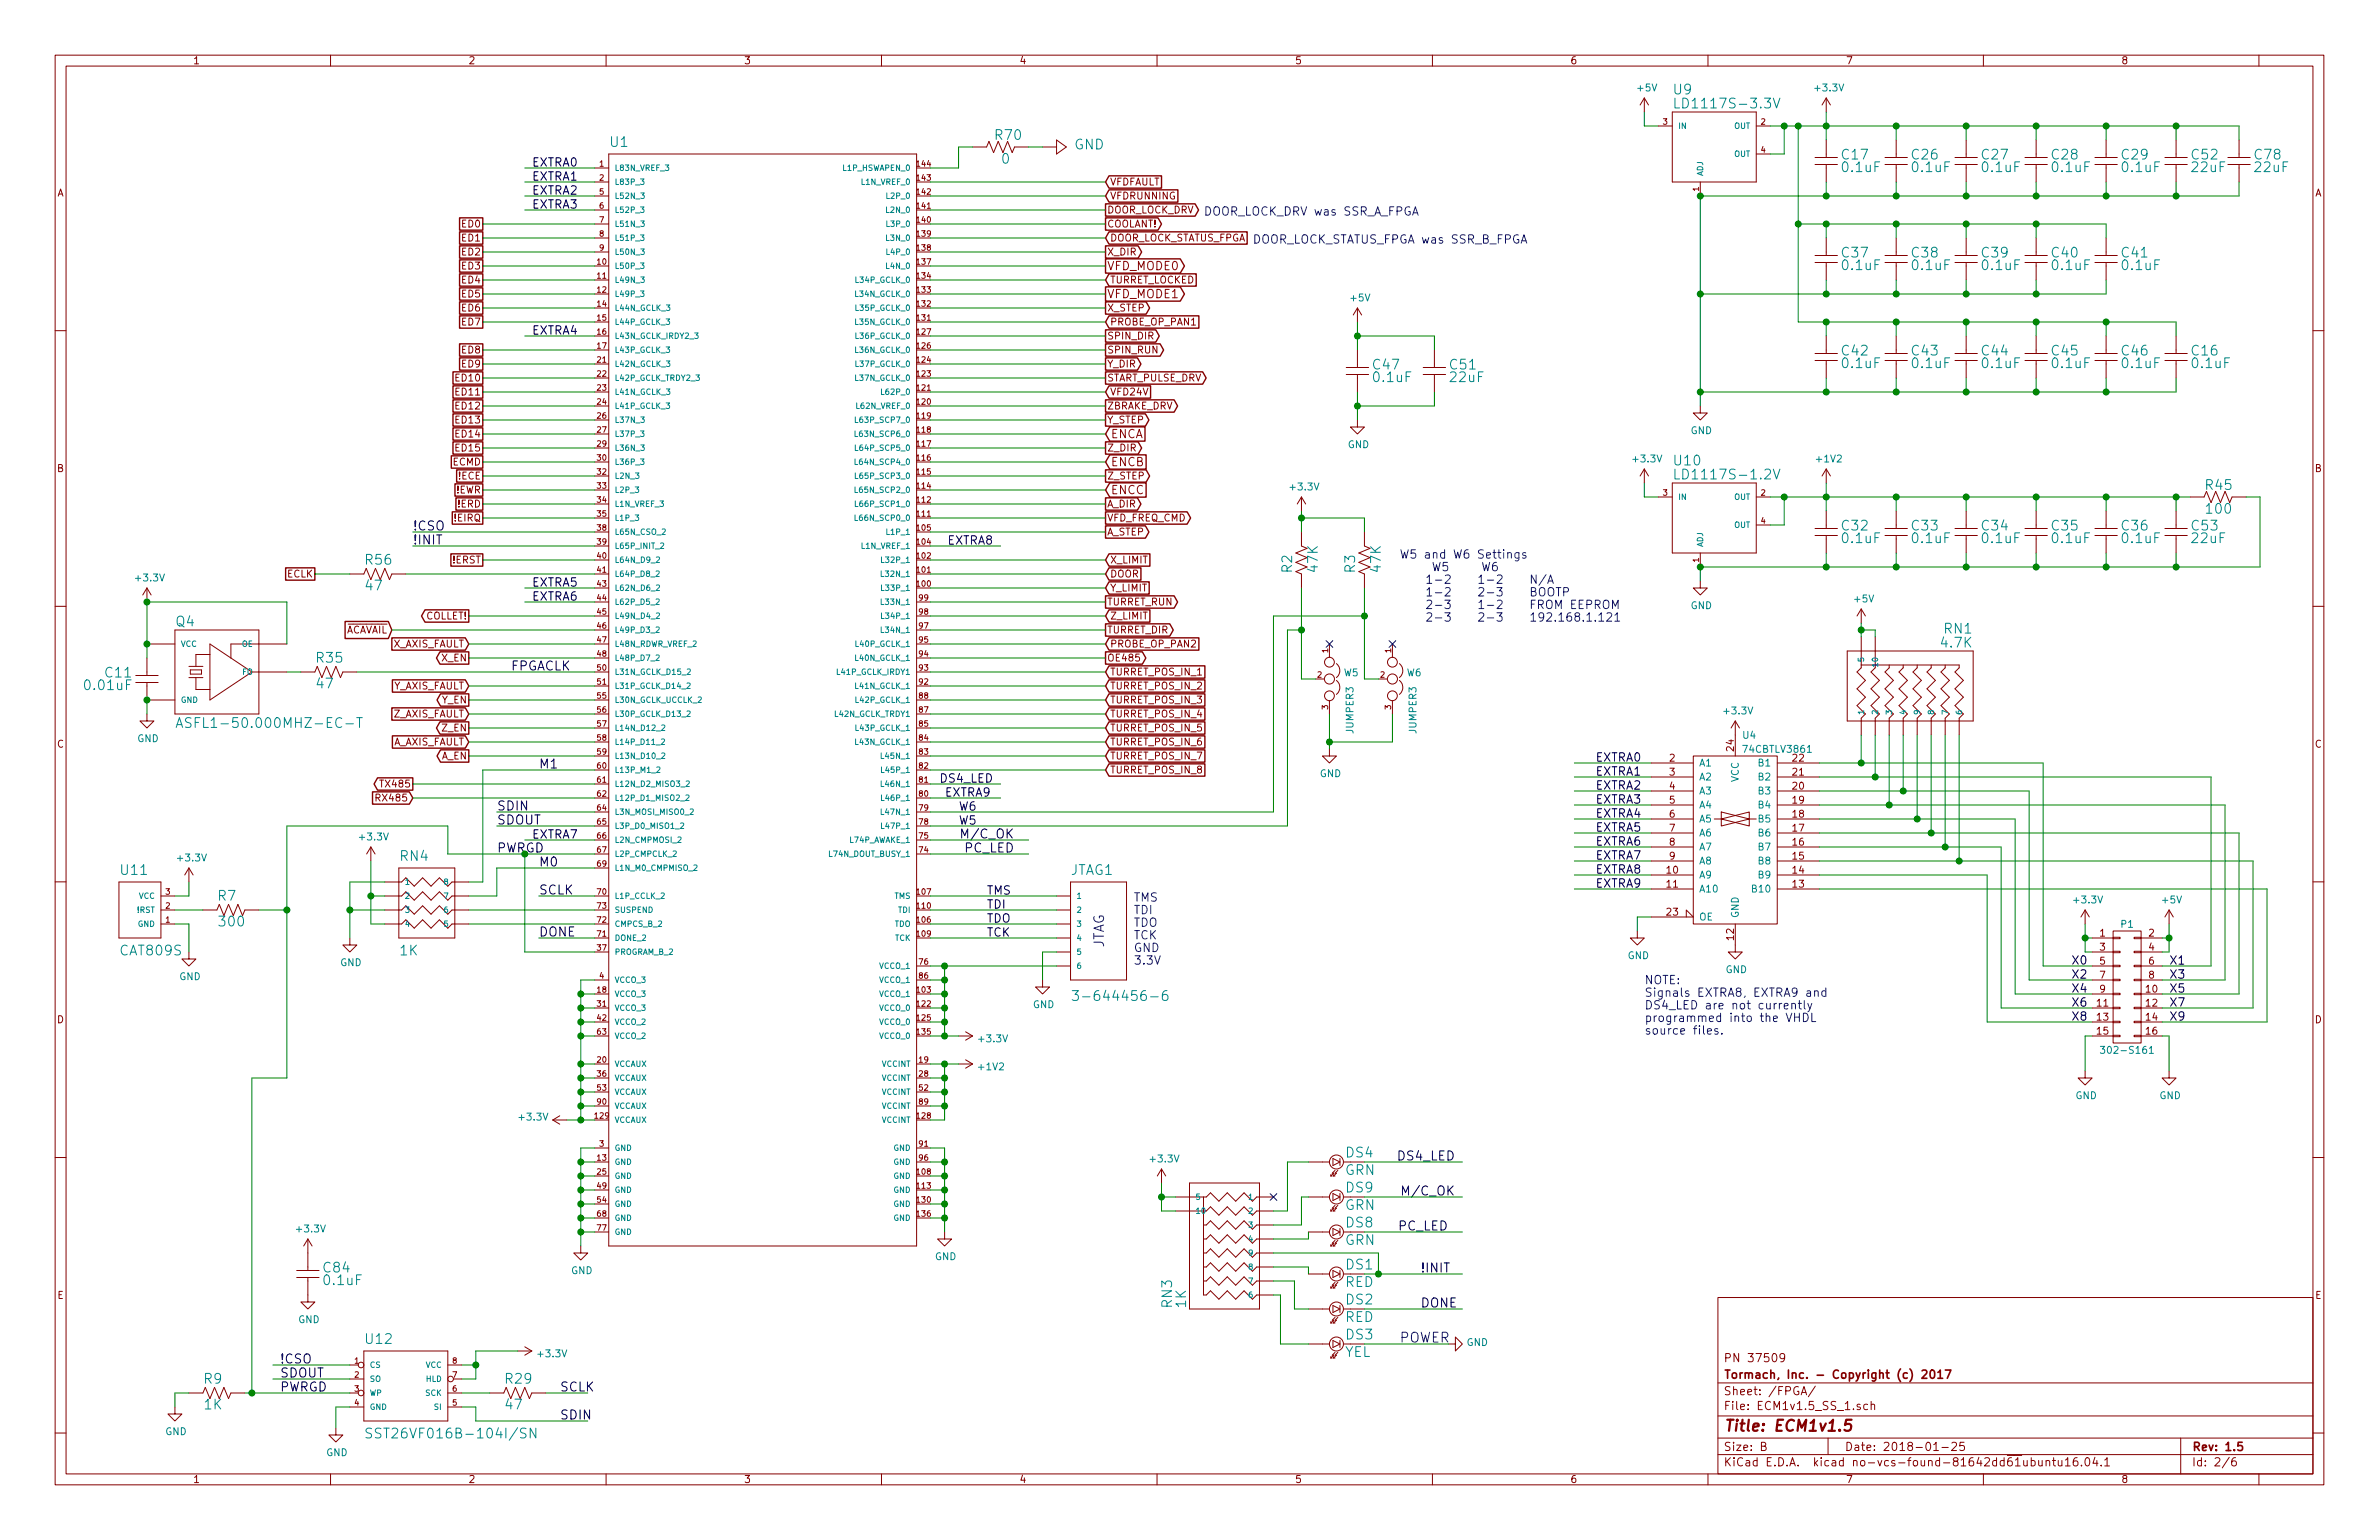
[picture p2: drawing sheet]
<svg xmlns="http://www.w3.org/2000/svg" width="432mm" height="279mm" viewBox="0 0 432 279" stroke-linecap="round" stroke-linejoin="round" font-family="sans-serif">
<defs><g id="words">
<text font-size="2.8" fill="#840000" x="312.8" y="259.7">Title: ECM1v1.5</text>
<g font-size="2.5" fill="#008484">
<text x="303.8" y="17.1">U9</text>
<text x="305.2" y="19.7">LD1117S-3.3V</text>
<text x="110.8" y="26.7">U1</text>
<text x="180.7" y="25.4">R70</text>
<text x="181.8" y="29.7">0</text>
<text x="195" y="27.1">GND</text>
<text x="334.4" y="29">C17</text>
<text x="347.1" y="29">C26</text>
<text x="359.8" y="29">C27</text>
<text x="372.5" y="29">C28</text>
<text x="385.2" y="29">C29</text>
<text x="397.9" y="29">C52</text>
<text x="409.3" y="29">C78</text>
<text x="334.5" y="31.2">0.1uF</text>
<text x="347.2" y="31.2">0.1uF</text>
<text x="359.9" y="31.2">0.1uF</text>
<text x="372.6" y="31.2">0.1uF</text>
<text x="385.3" y="31.2">0.1uF</text>
<text x="397.9" y="31.2">22uF</text>
<text x="409.3" y="31.2">22uF</text>
<text x="334.4" y="46.7">C37</text>
<text x="347.1" y="46.7">C38</text>
<text x="359.8" y="46.7">C39</text>
<text x="372.5" y="46.7">C40</text>
<text x="385.2" y="46.7">C41</text>
<text x="334.5" y="49">0.1uF</text>
<text x="347.2" y="49">0.1uF</text>
<text x="359.9" y="49">0.1uF</text>
<text x="372.6" y="49">0.1uF</text>
<text x="385.3" y="49">0.1uF</text>
<text x="334.4" y="64.5">C42</text>
<text x="347.1" y="64.5">C43</text>
<text x="359.8" y="64.5">C44</text>
<text x="372.5" y="64.5">C45</text>
<text x="385.2" y="64.5">C46</text>
<text x="397.9" y="64.5">C16</text>
<text x="249.3" y="67.1">C47</text>
<text x="249.4" y="69.3">0.1uF</text>
<text x="263.3" y="67.1">C51</text>
<text x="263.3" y="69.3">22uF</text>
<text x="334.5" y="66.8">0.1uF</text>
<text x="347.2" y="66.8">0.1uF</text>
<text x="359.9" y="66.8">0.1uF</text>
<text x="372.6" y="66.8">0.1uF</text>
<text x="385.3" y="66.8">0.1uF</text>
<text x="398" y="66.8">0.1uF</text>
<text x="304" y="84.5">U10</text>
<text x="305.2" y="87">LD1117S-1.2V</text>
<text x="400.4" y="88.9">R45</text>
<text x="400.6" y="93.2">100</text>
<text x="334.4" y="96.3">C32</text>
<text x="334.5" y="98.6">0.1uF</text>
<text x="347.1" y="96.3">C33</text>
<text x="347.2" y="98.6">0.1uF</text>
<text x="359.8" y="96.3">C34</text>
<text x="359.9" y="98.6">0.1uF</text>
<text x="372.5" y="96.3">C35</text>
<text x="372.6" y="98.6">0.1uF</text>
<text x="385.2" y="96.3">C36</text>
<text x="385.3" y="98.6">0.1uF</text>
<text x="397.9" y="96.3">C53</text>
<text x="397.9" y="98.6">22uF</text>
<text x="66.4" y="102.5">R56</text>
<text x="66.4" y="107.1">47</text>
<text x="234.5" y="103.9" transform="rotate(-90 234.5 103.9)">R2</text>
<text x="239.2" y="103.7" transform="rotate(-90 239.2 103.7)">47K</text>
<text x="246" y="103.9" transform="rotate(-90 246 103.9)">R3</text>
<text x="250.6" y="103.7" transform="rotate(-90 250.6 103.7)">47K</text>
<text x="32" y="113.7">Q4</text>
<text x="352.4" y="117.5">4.7K</text>
<text x="352.9" y="115">RN1</text>
<text x="15.6" y="125.2">0.01uF</text>
<text x="19.2" y="122.9">C11</text>
<text x="57.5" y="120.2">R35</text>
<text x="57.6" y="124.9">47</text>
<text x="34.8" y="132.1">ASFL1-50.000MHZ-EC-T</text>
<text x="22" y="158.8">U11</text>
<text x="72.7" y="156.2">RN4</text>
<text x="194.2" y="158.8">JTAG1</text>
<text x="39.6" y="163.4">R7</text>
<text x="21.9" y="173.4">CAT809S</text>
<text x="40" y="168.1">300</text>
<text x="72.6" y="173.4">1K</text>
<text x="197" y="181.6">3-644456-6</text>
<text x="244.1" y="213.2">GRN</text>
<text x="244.3" y="210">DS4</text>
<text x="244.1" y="219.5">GRN</text>
<text x="244.3" y="216.4">DS9</text>
<text x="244.1" y="225.9">GRN</text>
<text x="244.3" y="222.7">DS8</text>
<text x="58.8" y="230.9">C84</text>
<text x="58.9" y="233.2">0.1uF</text>
<text x="244.1" y="233.5">RED</text>
<text x="244.3" y="230.3">DS1</text>
<text x="212.8" y="237.2" transform="rotate(-90 212.8 237.2)">RN3</text>
<text x="215.3" y="237.2" transform="rotate(-90 215.3 237.2)">1K</text>
<text x="244.1" y="239.9">RED</text>
<text x="244.3" y="236.7">DS2</text>
<text x="66.5" y="243.8">U12</text>
<text x="244.3" y="243">DS3</text>
<text x="37.1" y="251.1">R9</text>
<text x="91.8" y="251.1">R29</text>
<text x="244" y="246.2">YEL</text>
<text x="37.1" y="255.7">1K</text>
<text x="91.8" y="255.7">47</text>
<text x="68.7" y="261">SST26VF016B-104I/SN</text>
</g>
<g font-size="2.5" fill="#0000c2">
<text x="200.4" y="172" transform="rotate(-90 200.4 172)">JTAG</text>
<text x="254" y="243.6">POWER</text>
</g>
<g font-size="2.3">
<text x="74.9" y="96.3">!CSO</text>
<text x="74.9" y="98.8">!INIT</text>
<text x="92.7" y="121.7">FPGACLK</text>
<text x="97.8" y="139.4">M1</text>
<text x="90.2" y="147.1">SDIN</text>
<text x="90.2" y="149.6">SDOUT</text>
<text x="175.1" y="154.7">PC_LED</text>
<text x="175.2" y="152.1">M/C_OK</text>
<text x="97.8" y="157.2">M0</text>
<text x="97.8" y="162.3">SCLK</text>
<text x="97.8" y="169.9">DONE</text>
<text x="253.8" y="210.6">DS4_LED</text>
<text x="255.2" y="216.9">M/C_OK</text>
<text x="253.8" y="223.3">PC_LED</text>
<text x="257.8" y="230.9">!INIT</text>
<text x="257.8" y="237.2">DONE</text>
<text x="50.8" y="247.4">!CSO</text>
<text x="50.8" y="249.9">SDOUT</text>
<text x="50.8" y="252.5">PWRGD</text>
<text x="101.6" y="252.5">SCLK</text>
<text x="101.6" y="257.6">SDIN</text>
</g>
<text font-size="2.3" fill="#008400" x="90.2" y="154.7">PWRGD</text>
<g font-size="2.1">
<text x="96.5" y="32.8">EXTRA1</text>
<text x="96.5" y="35.3">EXTRA2</text>
<text x="96.5" y="30.2">EXTRA0</text>
<text x="96.5" y="37.8">EXTRA3</text>
<text x="96.5" y="60.7">EXTRA4</text>
<text x="172" y="98.8">EXTRA8</text>
<text x="96.5" y="106.4">EXTRA5</text>
<text x="96.5" y="109">EXTRA6</text>
<text x="170.8" y="142">DS4_LED</text>
<text x="289.6" y="140.7">EXTRA1</text>
<text x="289.6" y="143.3">EXTRA2</text>
<text x="289.6" y="138.2">EXTRA0</text>
<text x="171.4" y="144.5">EXTRA9</text>
<text x="174" y="147.1">W6</text>
<text x="174" y="149.6">W5</text>
<text x="289.6" y="145.8">EXTRA3</text>
<text x="289.6" y="148.3">EXTRA4</text>
<text x="96.5" y="152.1">EXTRA7</text>
<text x="289.6" y="150.9">EXTRA5</text>
<text x="289.6" y="153.4">EXTRA6</text>
<text x="289.6" y="156">EXTRA7</text>
<text x="289.6" y="158.5">EXTRA8</text>
<text x="289.6" y="161">EXTRA9</text>
<text x="179.1" y="162.3">TMS</text>
<text x="179.1" y="164.8">TDI</text>
<text x="179.1" y="167.4">TDO</text>
<text x="179.1" y="169.9">TCK</text>
<text x="375.9" y="177.5">X2</text>
<text x="375.9" y="175">X0</text>
<text x="393.7" y="175">X1</text>
<text x="393.7" y="177.5">X3</text>
<text x="375.9" y="180.1">X4</text>
<text x="375.9" y="182.6">X6</text>
<text x="375.9" y="185.2">X8</text>
<text x="393.7" y="180.1">X5</text>
<text x="393.7" y="182.6">X7</text>
<text x="393.7" y="185.2">X9</text>
</g>
<g font-size="2.1" fill="#0000c2">
<text x="218.4" y="39.1">DOOR_LOCK_DRV was SSR_A_FPGA</text>
<text x="227.3" y="44.2">DOOR_LOCK_STATUS_FPGA was SSR_B_FPGA</text>
<text x="254" y="101.3">W5 and W6 Settings</text>
<text x="256.4" y="105.9">1-2</text>
<text x="267.2" y="105.9">N/A</text>
<text x="256.4" y="108.2">1-2</text>
<text x="267.2" y="108.2">BOOTP</text>
<text x="267.2" y="110.5">FROM EEPROM</text>
<text x="205.7" y="163.6">TMS</text>
<text x="205.7" y="165.9">TDI</text>
<text x="205.7" y="168.1">TDO</text>
<text x="205.7" y="170.4">TCK</text>
<text x="205.7" y="172.7">GND</text>
<text x="205.7" y="175">3.3V</text>
<text x="298.4" y="178.6">NOTE:</text>
<text x="298.4" y="180.8">Signals EXTRA8, EXTRA9 and</text>
<text x="298.4" y="183.1">DS4_LED are not currently</text>
<text x="298.4" y="185.4">programmed into the VHDL</text>
<text x="298.4" y="187.7">source files.</text>
</g>
<g font-size="2.1" fill="#840000">
<text x="200.9" y="49">VFD_MODE0</text>
<text x="200.9" y="54.1">VFD_MODE1</text>
<text x="201.6" y="79.5">ENCA</text>
<text x="201.6" y="84.6">ENCB</text>
<text x="201.6" y="89.7">ENCC</text>
<text x="312.8" y="250.1">Tormach, Inc. - Copyright (c) 2017</text>
<text x="312.8" y="247.1">PN 37509</text>
<text x="312.8" y="255.8">File: ECM1v1.5_SS_1.sch</text>
<text x="312.8" y="253.1">Sheet: /FPGA/</text>
<text x="312.8" y="263.2">Size: B</text>
<text x="334.8" y="263.2">Date: 2018-01-25</text>
<text x="397.8" y="263.2">Rev: 1.5</text>
<text x="312.8" y="266">KiCad E.D.A. kicad no-vcs-found-81642dd61ubuntu16.04.1</text>
<text x="397.8" y="266">Id: 2/6</text>
</g>
<g font-size="1.8" fill="#840000">
<text x="35" y="11.6">1</text>
<text x="85" y="11.6">2</text>
<text x="135" y="11.6">3</text>
<text x="185" y="11.6">4</text>
<text x="235" y="11.6">5</text>
<text x="285" y="11.6">6</text>
<text x="335" y="11.6">7</text>
<text x="385" y="11.6">8</text>
<text x="10.4" y="35.6">A</text>
<text x="201.4" y="33.7">VFDFAULT</text>
<text x="420.2" y="35.6">A</text>
<text x="83.9" y="41.3">ED0</text>
<text x="200.9" y="38.7">DOOR_LOCK_DRV</text>
<text x="200.9" y="41.3">COOLANT!</text>
<text x="201.4" y="36.2">VFDRUNNING</text>
<text x="83.9" y="43.8">ED1</text>
<text x="83.9" y="46.4">ED2</text>
<text x="200.9" y="46.4">X_DIR</text>
<text x="201.4" y="43.8">DOOR_LOCK_STATUS_FPGA</text>
<text x="83.9" y="48.9">ED3</text>
<text x="83.9" y="51.4">ED4</text>
<text x="83.9" y="54">ED5</text>
<text x="201.4" y="51.4">TURRET_LOCKED</text>
<text x="83.9" y="56.5">ED6</text>
<text x="83.9" y="59.1">ED7</text>
<text x="200.9" y="56.5">X_STEP</text>
<text x="201.4" y="59.1">PROBE_OP_PAN1</text>
<text x="83.9" y="64.1">ED8</text>
<text x="200.9" y="61.6">SPIN_DIR</text>
<text x="200.9" y="64.1">SPIN_RUN</text>
<text x="83" y="69.2">ED10</text>
<text x="83" y="71.8">ED11</text>
<text x="83.9" y="66.7">ED9</text>
<text x="200.9" y="69.2">START_PULSE_DRV</text>
<text x="200.9" y="66.7">Y_DIR</text>
<text x="201.4" y="71.8">VFD24V</text>
<text x="83" y="74.3">ED12</text>
<text x="83" y="76.8">ED13</text>
<text x="200.9" y="74.3">ZBRAKE_DRV</text>
<text x="200.9" y="76.8">Y_STEP</text>
<text x="83" y="79.4">ED14</text>
<text x="83" y="81.9">ED15</text>
<text x="200.9" y="81.9">Z_DIR</text>
<text x="10.4" y="85.6">B</text>
<text x="82.2" y="84.5">ECMD</text>
<text x="82.7" y="89.5">!EWR</text>
<text x="83.2" y="87">!ECE</text>
<text x="200.9" y="87">Z_STEP</text>
<text x="420.2" y="85.6">B</text>
<text x="82.5" y="94.6">!EIRQ</text>
<text x="83.1" y="92.1">!ERD</text>
<text x="200.9" y="94.6">VFD_FREQ_CMD</text>
<text x="200.9" y="92.1">A_DIR</text>
<text x="200.9" y="97.2">A_STEP</text>
<text x="52.1" y="104.8">ECLK</text>
<text x="82.1" y="102.2">!ERST</text>
<text x="201.4" y="102.2">X_LIMIT</text>
<text x="201.4" y="107.3">Y_LIMIT</text>
<text x="201.4" y="104.8">DOOR</text>
<text x="77.2" y="112.4">COLLET!</text>
<text x="200.9" y="109.9">TURRET_RUN</text>
<text x="201.4" y="112.4">Z_LIMIT</text>
<text x="62.5" y="114.9">ACAVAIL</text>
<text x="71.2" y="117.5">X_AXIS_FAULT</text>
<text x="200.9" y="114.9">TURRET_DIR</text>
<text x="201.4" y="117.5">PROBE_OP_PAN2</text>
<text x="71.2" y="125.1">Y_AXIS_FAULT</text>
<text x="80.2" y="120">X_EN</text>
<text x="200.9" y="120">OE485</text>
<text x="201.4" y="125.1">TURRET_POS_IN_2</text>
<text x="201.4" y="122.6">TURRET_POS_IN_1</text>
<text x="71.3" y="130.2">Z_AXIS_FAULT</text>
<text x="80.2" y="127.6">Y_EN</text>
<text x="201.4" y="130.2">TURRET_POS_IN_4</text>
<text x="201.4" y="127.6">TURRET_POS_IN_3</text>
<text x="10.4" y="135.6">C</text>
<text x="71.1" y="135.3">A_AXIS_FAULT</text>
<text x="80.1" y="137.8">A_EN</text>
<text x="80.3" y="132.7">Z_EN</text>
<text x="201.4" y="137.8">TURRET_POS_IN_7</text>
<text x="201.4" y="135.3">TURRET_POS_IN_6</text>
<text x="201.4" y="132.7">TURRET_POS_IN_5</text>
<text x="314.7" y="136.2" transform="rotate(-90 314.7 136.2)">24</text>
<text x="420.2" y="135.6">C</text>
<text x="69.5" y="142.9">TX485</text>
<text x="201.4" y="140.3">TURRET_POS_IN_8</text>
<text x="303" y="138.2">2</text>
<text x="303" y="140.7">3</text>
<text x="303" y="143.3">4</text>
<text x="325.4" y="143.3">20</text>
<text x="325.4" y="140.7">21</text>
<text x="325.4" y="138.2">22</text>
<text x="68.7" y="145.4">RX485</text>
<text x="303" y="145.8">5</text>
<text x="303" y="148.3">6</text>
<text x="325.4" y="148.3">18</text>
<text x="325.4" y="145.8">19</text>
<text x="303" y="150.9">7</text>
<text x="303" y="153.4">8</text>
<text x="303" y="156">9</text>
<text x="325.4" y="156">15</text>
<text x="325.4" y="153.4">16</text>
<text x="325.4" y="150.9">17</text>
<text x="302.6" y="158.5">10</text>
<text x="302.6" y="161">11</text>
<text x="325.4" y="161">13</text>
<text x="325.4" y="158.5">14</text>
<text x="302.6" y="166.1">23</text>
<text x="314.7" y="170.5" transform="rotate(-90 314.7 170.5)">12</text>
<text x="381.2" y="169.9">1</text>
<text x="381.2" y="172.5">3</text>
<text x="390" y="169.9">2</text>
<text x="390" y="172.5">4</text>
<text x="381.2" y="175">5</text>
<text x="381.2" y="177.5">7</text>
<text x="390" y="175">6</text>
<text x="390" y="177.5">8</text>
<text x="10.4" y="185.6">D</text>
<text x="380.7" y="182.6">11</text>
<text x="380.7" y="185.2">13</text>
<text x="381.2" y="180.1">9</text>
<text x="389.6" y="180.1">10</text>
<text x="389.6" y="182.6">12</text>
<text x="389.6" y="185.2">14</text>
<text x="420.2" y="185.6">D</text>
<text x="380.7" y="187.7">15</text>
<text x="389.6" y="187.7">16</text>
<text x="10.4" y="235.6">E</text>
<text x="420.2" y="235.6">E</text>
<text x="35" y="269">1</text>
<text x="85" y="269">2</text>
<text x="135" y="269">3</text>
<text x="185" y="269">4</text>
<text x="235" y="269">5</text>
<text x="285" y="269">6</text>
<text x="335" y="269">7</text>
<text x="385" y="269">8</text>
</g>
<g font-size="1.8" fill="#008484">
<text x="297.3" y="16.6">+5V</text>
<text x="329.6" y="16.6">+3.3V</text>
<text x="245.2" y="54.7">+5V</text>
<text x="244.6" y="81.3">GND</text>
<text x="296.6" y="83.9">+3.3V</text>
<text x="306.9" y="78.8">GND</text>
<text x="329.8" y="83.9">+1V2</text>
<text x="234.3" y="89">+3.3V</text>
<text x="24.8" y="105.5">+3.3V</text>
<text x="306.9" y="110.5">GND</text>
<text x="336.7" y="109.3">+5V</text>
<text x="243.9" y="122.7">W5</text>
<text x="255.4" y="122.7">W6</text>
<text x="313.1" y="129.6">+3.3V</text>
<text x="24.9" y="134.6">GND</text>
<text x="245.7" y="133" transform="rotate(-90 245.7 133)">JUMPER3</text>
<text x="257.1" y="133" transform="rotate(-90 257.1 133)">JUMPER3</text>
<text x="316.4" y="134">U4</text>
<text x="316.7" y="136.6">74CBTLV3861</text>
<text x="239.5" y="141">GND</text>
<text x="308.4" y="139.1">A1</text>
<text x="308.4" y="141.6">A2</text>
<text x="315.6" y="141.9" transform="rotate(-90 315.6 141.9)">VCC</text>
<text x="319.3" y="141.6">B2</text>
<text x="319.3" y="139.1">B1</text>
<text x="308.4" y="144.1">A3</text>
<text x="308.4" y="146.7">A4</text>
<text x="308.4" y="149.2">A5</text>
<text x="319.3" y="149.2">B5</text>
<text x="319.3" y="146.7">B4</text>
<text x="319.3" y="144.1">B3</text>
<text x="65.4" y="152.5">+3.3V</text>
<text x="308.4" y="151.8">A6</text>
<text x="308.4" y="154.3">A7</text>
<text x="319.3" y="154.3">B7</text>
<text x="319.3" y="151.8">B6</text>
<text x="32.4" y="156.3">+3.3V</text>
<text x="308.4" y="159.4">A9</text>
<text x="308.4" y="161.9">A10</text>
<text x="308.4" y="156.8">A8</text>
<text x="318.3" y="161.9">B10</text>
<text x="319.3" y="159.4">B9</text>
<text x="319.3" y="156.8">B8</text>
<text x="308.4" y="167">OE</text>
<text x="315.6" y="166.6" transform="rotate(-90 315.6 166.6)">GND</text>
<text x="376.6" y="163.9">+3.3V</text>
<text x="392.6" y="163.9">+5V</text>
<text x="385" y="168.3">P1</text>
<text x="32.5" y="177.8">GND</text>
<text x="61.7" y="175.3">GND</text>
<text x="295.4" y="174">GND</text>
<text x="313.2" y="176.6">GND</text>
<text x="187.5" y="182.9">GND</text>
<text x="177.8" y="189.1">+3.3V</text>
<text x="382.2" y="191.2">302-S161</text>
<text x="177.8" y="194.2">+1V2</text>
<text x="94.4" y="203.3">+3.3V</text>
<text x="376.7" y="199.4">GND</text>
<text x="391.9" y="199.4">GND</text>
<text x="208.9" y="210.9">+3.3V</text>
<text x="54" y="223.6">+3.3V</text>
<text x="103.7" y="231.2">GND</text>
<text x="169.7" y="228.6">GND</text>
<text x="54.1" y="240.1">GND</text>
<text x="266.2" y="244.2">GND</text>
<text x="97.8" y="246.3">+3.3V</text>
<text x="30" y="260.4">GND</text>
<text x="59.2" y="264.2">GND</text>
</g>
<g font-size="1.4" fill="#840000">
<text x="301.9" y="22.6">3</text>
<text x="319.7" y="22.6">2</text>
<text x="319.7" y="27.7">4</text>
<text x="108.8" y="30.2">1</text>
<text x="108.8" y="32.8">2</text>
<text x="108.8" y="35.3">5</text>
<text x="166.5" y="35.3">142</text>
<text x="166.5" y="32.8">143</text>
<text x="166.5" y="30.2">144</text>
<text x="308.4" y="34.7" transform="rotate(-90 308.4 34.7)">1</text>
<text x="108.8" y="37.8">6</text>
<text x="108.8" y="40.4">7</text>
<text x="166.5" y="40.4">140</text>
<text x="166.5" y="37.8">141</text>
<text x="108.8" y="42.9">8</text>
<text x="108.8" y="45.5">9</text>
<text x="166.5" y="45.5">138</text>
<text x="166.5" y="42.9">139</text>
<text x="108.4" y="48">10</text>
<text x="108.4" y="50.5">11</text>
<text x="108.4" y="53.1">12</text>
<text x="166.5" y="53.1">133</text>
<text x="166.5" y="50.5">134</text>
<text x="166.5" y="48">137</text>
<text x="108.4" y="55.6">14</text>
<text x="108.4" y="58.2">15</text>
<text x="166.5" y="58.2">131</text>
<text x="166.5" y="55.6">132</text>
<text x="108.4" y="65.8">21</text>
<text x="108.4" y="60.7">16</text>
<text x="108.4" y="63.2">17</text>
<text x="166.5" y="65.8">124</text>
<text x="166.5" y="63.2">126</text>
<text x="166.5" y="60.7">127</text>
<text x="108.4" y="68.3">22</text>
<text x="108.4" y="70.9">23</text>
<text x="166.5" y="70.9">121</text>
<text x="166.5" y="68.3">123</text>
<text x="108.4" y="73.4">24</text>
<text x="108.4" y="75.9">26</text>
<text x="166.5" y="73.4">120</text>
<text x="166.5" y="75.9">119</text>
<text x="108.4" y="83.6">30</text>
<text x="108.4" y="78.5">27</text>
<text x="108.4" y="81">29</text>
<text x="166.5" y="83.6">116</text>
<text x="166.5" y="81">117</text>
<text x="166.5" y="78.5">118</text>
<text x="108.4" y="86.1">32</text>
<text x="108.4" y="88.6">33</text>
<text x="166.5" y="88.6">114</text>
<text x="166.5" y="86.1">115</text>
<text x="301.9" y="89.9">3</text>
<text x="319.7" y="89.9">2</text>
<text x="108.4" y="91.2">34</text>
<text x="108.4" y="93.7">35</text>
<text x="166.5" y="93.7">111</text>
<text x="166.5" y="91.2">112</text>
<text x="319.7" y="95">4</text>
<text x="108.4" y="101.3">40</text>
<text x="108.4" y="96.3">38</text>
<text x="108.4" y="98.8">39</text>
<text x="166.5" y="101.3">102</text>
<text x="166.5" y="98.8">104</text>
<text x="166.5" y="96.3">105</text>
<text x="308.4" y="102" transform="rotate(-90 308.4 102)">1</text>
<text x="108.4" y="103.9">41</text>
<text x="108.4" y="106.4">43</text>
<text x="166.5" y="106.4">100</text>
<text x="166.5" y="103.9">101</text>
<text x="108.4" y="109">44</text>
<text x="108.4" y="111.5">45</text>
<text x="166.9" y="111.5">98</text>
<text x="166.9" y="109">99</text>
<text x="108.4" y="114">46</text>
<text x="108.4" y="116.6">47</text>
<text x="108.4" y="119.1">48</text>
<text x="166.9" y="119.1">94</text>
<text x="166.9" y="116.6">95</text>
<text x="166.9" y="114">97</text>
<text x="241" y="118.4" transform="rotate(-90 241 118.4)">1</text>
<text x="252.5" y="118.4" transform="rotate(-90 252.5 118.4)">1</text>
<text x="108.4" y="121.7">50</text>
<text x="108.4" y="124.2">51</text>
<text x="166.9" y="124.2">92</text>
<text x="166.9" y="121.7">93</text>
<text x="239.1" y="122.9">2</text>
<text x="250.6" y="122.9">2</text>
<text x="108.4" y="126.7">55</text>
<text x="108.4" y="129.3">56</text>
<text x="108.4" y="131.8">57</text>
<text x="166.9" y="131.8">85</text>
<text x="166.9" y="129.3">87</text>
<text x="166.9" y="126.7">88</text>
<text x="241" y="128.7" transform="rotate(-90 241 128.7)">3</text>
<text x="252.5" y="128.7" transform="rotate(-90 252.5 128.7)">3</text>
<text x="108.4" y="134.4">58</text>
<text x="108.4" y="136.9">59</text>
<text x="166.9" y="136.9">83</text>
<text x="166.9" y="134.4">84</text>
<text x="108.4" y="139.4">60</text>
<text x="108.4" y="142">61</text>
<text x="166.9" y="142">81</text>
<text x="166.9" y="139.4">82</text>
<text x="108.4" y="144.5">62</text>
<text x="108.4" y="147.1">64</text>
<text x="108.4" y="149.6">65</text>
<text x="166.9" y="144.5">80</text>
<text x="166.9" y="149.6">78</text>
<text x="166.9" y="147.1">79</text>
<text x="108.4" y="152.1">66</text>
<text x="108.4" y="154.7">67</text>
<text x="166.9" y="154.7">74</text>
<text x="166.9" y="152.1">75</text>
<text x="108.4" y="157.2">69</text>
<text x="30.1" y="167.4">1</text>
<text x="30.1" y="164.8">2</text>
<text x="30.1" y="162.3">3</text>
<text x="108.4" y="162.3">70</text>
<text x="108.4" y="167.4">72</text>
<text x="108.4" y="164.8">73</text>
<text x="166.5" y="164.8">110</text>
<text x="166.5" y="167.4">106</text>
<text x="166.5" y="162.3">107</text>
<text x="108.4" y="169.9">71</text>
<text x="108.4" y="172.5">37</text>
<text x="166.5" y="169.9">109</text>
<text x="108.8" y="177.5">4</text>
<text x="166.9" y="175">76</text>
<text x="166.9" y="177.5">86</text>
<text x="108.4" y="182.6">31</text>
<text x="108.4" y="185.2">42</text>
<text x="108.4" y="180.1">18</text>
<text x="166.5" y="182.6">122</text>
<text x="166.5" y="180.1">103</text>
<text x="166.5" y="185.2">125</text>
<text x="108.4" y="187.7">63</text>
<text x="166.5" y="187.7">135</text>
<text x="108.4" y="192.8">20</text>
<text x="108.4" y="197.9">53</text>
<text x="108.4" y="195.3">36</text>
<text x="166.9" y="197.9">52</text>
<text x="166.9" y="195.3">28</text>
<text x="166.9" y="192.8">19</text>
<text x="108.1" y="202.9">129</text>
<text x="108.4" y="200.4">90</text>
<text x="166.5" y="202.9">128</text>
<text x="166.9" y="200.4">89</text>
<text x="108.8" y="208">3</text>
<text x="166.9" y="208">91</text>
<text x="108.4" y="210.6">13</text>
<text x="108.4" y="213.1">25</text>
<text x="108.4" y="215.6">49</text>
<text x="166.5" y="215.6">113</text>
<text x="166.5" y="213.1">108</text>
<text x="166.9" y="210.6">96</text>
<text x="108.4" y="218.2">54</text>
<text x="108.4" y="220.7">68</text>
<text x="166.5" y="218.2">130</text>
<text x="166.5" y="220.7">136</text>
<text x="108.4" y="223.3">77</text>
<text x="64.4" y="247.4">1</text>
<text x="64.4" y="249.9">2</text>
<text x="82.2" y="249.9">7</text>
<text x="82.2" y="247.4">8</text>
<text x="64.4" y="252.5">3</text>
<text x="64.4" y="255">4</text>
<text x="82.2" y="255">5</text>
<text x="82.2" y="252.5">6</text>
</g>
<g font-size="1.4" fill="#008484">
<text x="304.5" y="23.4">IN</text>
<text x="314.8" y="23.4">OUT</text>
<text x="314.8" y="28.4">OUT</text>
<text x="111.5" y="31">L83N_VREF_3</text>
<text x="111.5" y="33.5">L83P_3</text>
<text x="153.2" y="31">L1P_HSWAPEN_0</text>
<text x="156.5" y="33.5">L1N_VREF_0</text>
<text x="309.1" y="32" transform="rotate(-90 309.1 32)">ADJ</text>
<text x="111.5" y="36.1">L52N_3</text>
<text x="111.5" y="38.6">L52P_3</text>
<text x="111.5" y="41.1">L51N_3</text>
<text x="161.1" y="38.6">L2N_0</text>
<text x="161.2" y="41.1">L3P_0</text>
<text x="161.2" y="36.1">L2P_0</text>
<text x="111.5" y="43.7">L51P_3</text>
<text x="111.5" y="46.2">L50N_3</text>
<text x="161.1" y="43.7">L3N_0</text>
<text x="161.2" y="46.2">L4P_0</text>
<text x="111.5" y="48.8">L50P_3</text>
<text x="111.5" y="51.3">L49N_3</text>
<text x="111.5" y="53.8">L49P_3</text>
<text x="155.5" y="53.8">L34N_GCLK_0</text>
<text x="155.6" y="51.3">L34P_GCLK_0</text>
<text x="161.1" y="48.8">L4N_0</text>
<text x="111.5" y="56.4">L44N_GCLK_3</text>
<text x="111.5" y="58.9">L44P_GCLK_3</text>
<text x="155.5" y="58.9">L35N_GCLK_0</text>
<text x="155.6" y="56.4">L35P_GCLK_0</text>
<text x="111.5" y="61.5">L43N_GCLK_IRDY2_3</text>
<text x="111.5" y="64">L43P_GCLK_3</text>
<text x="155.5" y="64">L36N_GCLK_0</text>
<text x="155.6" y="61.5">L36P_GCLK_0</text>
<text x="111.5" y="66.5">L42N_GCLK_3</text>
<text x="111.5" y="69.1">L42P_GCLK_TRDY2_3</text>
<text x="111.5" y="71.6">L41N_GCLK_3</text>
<text x="155.5" y="69.1">L37N_GCLK_0</text>
<text x="155.6" y="66.5">L37P_GCLK_0</text>
<text x="160.4" y="71.6">L62P_0</text>
<text x="111.5" y="74.2">L41P_GCLK_3</text>
<text x="111.5" y="76.7">L37N_3</text>
<text x="155.8" y="74.2">L62N_VREF_0</text>
<text x="155.9" y="76.7">L63P_SCP7_0</text>
<text x="111.5" y="79.2">L37P_3</text>
<text x="111.5" y="81.8">L36N_3</text>
<text x="155.8" y="79.2">L63N_SCP6_0</text>
<text x="155.9" y="81.8">L64P_SCP5_0</text>
<text x="111.5" y="84.3">L36P_3</text>
<text x="111.5" y="86.9">L2N_3</text>
<text x="111.5" y="89.4">L2P_3</text>
<text x="155.8" y="89.4">L65N_SCP2_0</text>
<text x="155.8" y="84.3">L64N_SCP4_0</text>
<text x="155.9" y="86.9">L65P_SCP3_0</text>
<text x="111.5" y="91.9">L1N_VREF_3</text>
<text x="111.5" y="94.5">L1P_3</text>
<text x="155.8" y="94.5">L66N_SCP0_0</text>
<text x="155.9" y="91.9">L66P_SCP1_0</text>
<text x="304.5" y="90.7">IN</text>
<text x="314.8" y="90.7">OUT</text>
<text x="314.8" y="95.8">OUT</text>
<text x="111.5" y="97">L65N_CSO_2</text>
<text x="111.5" y="99.6">L65P_INIT_2</text>
<text x="156.5" y="99.6">L1N_VREF_1</text>
<text x="161.2" y="97">L1P_1</text>
<text x="309.1" y="99.3" transform="rotate(-90 309.1 99.3)">ADJ</text>
<text x="111.5" y="102.1">L64N_D9_2</text>
<text x="111.5" y="104.6">L64P_D8_2</text>
<text x="111.5" y="107.2">L62N_D6_2</text>
<text x="160.3" y="104.6">L32N_1</text>
<text x="160.4" y="107.2">L33P_1</text>
<text x="160.4" y="102.1">L32P_1</text>
<text x="111.5" y="109.7">L62P_D5_2</text>
<text x="111.5" y="112.3">L49N_D4_2</text>
<text x="160.3" y="109.7">L33N_1</text>
<text x="160.4" y="112.3">L34P_1</text>
<text x="32.8" y="117.3">VCC</text>
<text x="43.9" y="117.3">OE</text>
<text x="111.5" y="114.8">L49P_D3_2</text>
<text x="111.5" y="117.3">L48N_RDWR_VREF_2</text>
<text x="111.5" y="119.9">L48P_D7_2</text>
<text x="155.5" y="119.9">L40N_GCLK_1</text>
<text x="155.6" y="117.3">L40P_GCLK_1</text>
<text x="160.3" y="114.8">L34N_1</text>
<text x="338.3" y="119.9" transform="rotate(-90 338.3 119.9)">5</text>
<text x="44" y="122.4">FO</text>
<text x="111.5" y="122.4">L31N_GCLK_D15_2</text>
<text x="111.5" y="125">L31P_GCLK_D14_2</text>
<text x="152.2" y="122.4">L41P_GCLK_IRDY1</text>
<text x="155.5" y="125">L41N_GCLK_1</text>
<text x="340.9" y="120.7" transform="rotate(-90 340.9 120.7)">10</text>
<text x="32.8" y="127.5">GND</text>
<text x="111.5" y="127.5">L30N_GCLK_UCCLK_2</text>
<text x="111.5" y="130">L30P_GCLK_D13_2</text>
<text x="151.7" y="130">L42N_GCLK_TRDY1</text>
<text x="155.6" y="127.5">L42P_GCLK_1</text>
<text x="338.3" y="129.8" transform="rotate(-90 338.3 129.8)">1</text>
<text x="340.9" y="129.8" transform="rotate(-90 340.9 129.8)">2</text>
<text x="343.4" y="129.8" transform="rotate(-90 343.4 129.8)">3</text>
<text x="345.9" y="129.8" transform="rotate(-90 345.9 129.8)">4</text>
<text x="348.5" y="129.8" transform="rotate(-90 348.5 129.8)">9</text>
<text x="351" y="129.8" transform="rotate(-90 351 129.8)">8</text>
<text x="353.6" y="129.8" transform="rotate(-90 353.6 129.8)">7</text>
<text x="356.1" y="129.8" transform="rotate(-90 356.1 129.8)">6</text>
<text x="111.5" y="132.6">L14N_D12_2</text>
<text x="111.5" y="135.1">L14P_D11_2</text>
<text x="111.5" y="137.7">L13N_D10_2</text>
<text x="155.5" y="135.1">L43N_GCLK_1</text>
<text x="155.6" y="132.6">L43P_GCLK_1</text>
<text x="160.3" y="137.7">L45N_1</text>
<text x="111.5" y="140.2">L13P_M1_2</text>
<text x="111.5" y="142.7">L12N_D2_MISO3_2</text>
<text x="160.3" y="142.7">L46N_1</text>
<text x="160.4" y="140.2">L45P_1</text>
<text x="111.5" y="145.3">L12P_D1_MISO2_2</text>
<text x="111.5" y="147.8">L3N_MOSI_MISO0_2</text>
<text x="160.3" y="147.8">L47N_1</text>
<text x="160.4" y="145.3">L46P_1</text>
<text x="111.5" y="150.4">L3P_D0_MISO1_2</text>
<text x="111.5" y="152.9">L2N_CMPMOSI_2</text>
<text x="111.5" y="155.4">L2P_CMPCLK_2</text>
<text x="150.8" y="155.4">L74N_DOUT_BUSY_1</text>
<text x="154.3" y="152.9">L74P_AWAKE_1</text>
<text x="160.4" y="150.4">L47P_1</text>
<text x="73.4" y="160.5">1</text>
<text x="80.7" y="160.5">8</text>
<text x="111.5" y="158">L1N_M0_CMPMISO_2</text>
<text x="24.9" y="165.6">!RST</text>
<text x="25.2" y="163.1">VCC</text>
<text x="73.4" y="163.1">2</text>
<text x="73.4" y="165.6">3</text>
<text x="80.7" y="165.6">6</text>
<text x="80.7" y="163.1">7</text>
<text x="111.5" y="163.1">L1P_CCLK_2</text>
<text x="111.5" y="165.6">SUSPEND</text>
<text x="162.4" y="163.1">TMS</text>
<text x="163.1" y="165.6">TDI</text>
<text x="195.3" y="163.1">1</text>
<text x="195.3" y="165.6">2</text>
<text x="25" y="168.1">GND</text>
<text x="73.4" y="168.1">4</text>
<text x="80.7" y="168.1">5</text>
<text x="111.5" y="170.7">DONE_2</text>
<text x="111.5" y="168.1">CMPCS_B_2</text>
<text x="111.5" y="173.2">PROGRAM_B_2</text>
<text x="162.4" y="168.1">TDO</text>
<text x="162.5" y="170.7">TCK</text>
<text x="195.3" y="168.1">3</text>
<text x="195.3" y="170.7">4</text>
<text x="195.3" y="173.2">5</text>
<text x="111.5" y="178.3">VCCO_3</text>
<text x="159.7" y="175.8">VCCO_1</text>
<text x="159.7" y="178.3">VCCO_1</text>
<text x="195.3" y="175.8">6</text>
<text x="111.5" y="183.4">VCCO_3</text>
<text x="111.5" y="185.9">VCCO_2</text>
<text x="111.5" y="180.8">VCCO_3</text>
<text x="159.7" y="183.4">VCCO_0</text>
<text x="159.7" y="180.8">VCCO_1</text>
<text x="159.7" y="185.9">VCCO_0</text>
<text x="111.5" y="188.5">VCCO_2</text>
<text x="159.7" y="188.5">VCCO_0</text>
<text x="111.5" y="193.5">VCCAUX</text>
<text x="111.5" y="196.1">VCCAUX</text>
<text x="160.1" y="196.1">VCCINT</text>
<text x="160.1" y="193.5">VCCINT</text>
<text x="111.5" y="201.2">VCCAUX</text>
<text x="111.5" y="198.6">VCCAUX</text>
<text x="111.5" y="203.7">VCCAUX</text>
<text x="160.1" y="198.6">VCCINT</text>
<text x="160.1" y="201.2">VCCINT</text>
<text x="160.1" y="203.7">VCCINT</text>
<text x="111.5" y="208.8">GND</text>
<text x="162.2" y="208.8">GND</text>
<text x="111.5" y="211.3">GND</text>
<text x="111.5" y="213.9">GND</text>
<text x="162.2" y="211.3">GND</text>
<text x="162.2" y="213.9">GND</text>
<text x="111.5" y="218.9">GND</text>
<text x="111.5" y="221.5">GND</text>
<text x="111.5" y="216.4">GND</text>
<text x="162.2" y="218.9">GND</text>
<text x="162.2" y="216.4">GND</text>
<text x="162.2" y="221.5">GND</text>
<text x="216.9" y="217.7">5</text>
<text x="216.9" y="220.2">10</text>
<text x="226.8" y="217.7">1</text>
<text x="226.8" y="220.2">2</text>
<text x="111.5" y="224">GND</text>
<text x="226.8" y="222.8">3</text>
<text x="226.8" y="225.3">4</text>
<text x="226.8" y="227.8">9</text>
<text x="226.8" y="232.9">7</text>
<text x="226.8" y="230.4">8</text>
<text x="226.8" y="235.5">6</text>
<text x="67.1" y="248.2">CS</text>
<text x="67.1" y="250.7">SO</text>
<text x="77.3" y="248.2">VCC</text>
<text x="77.4" y="250.7">HLD</text>
<text x="67.1" y="253.2">WP</text>
<text x="67.1" y="255.8">GND</text>
<text x="77.3" y="253.2">SCK</text>
<text x="78.9" y="255.8">SI</text>
</g>
</g></defs>
<g fill="none" stroke="#840000" stroke-width=".18">
<path d="M10 10h411.8v259.4h-411.8zM12 12h407.8v255.4h-407.8zM60 10v2M110 10v2M160 10v2M210 10v2M260 10v2M298.4 17.8v2.5M298.4 17.8l-.7 1.3M298.4 17.8l.8 1.3M310 10v2M331.5 17.8v2.5"/>
<path d="M331.5 17.8l-.8 1.3M331.5 17.8l.7 1.3M360 10v2M410 10v2M107.9 33h2.6M107.9 30.5h2.6M107.9 35.6h2.6M107.9 38.1h2.6M110.5 27.9h55.9v198.2h-55.9zM166.4 33h2.5M166.4 30.5h2.5M166.4 35.6h2.5"/>
<path d="M166.4 38.1h2.5M176.5 26.7h2.6l.4-1 .8 2 .9-2 .8 2 .9-2 .8 2 .4-1h2.6M189.2 26.7h2.6M191.8 25.4l1.7 1.3-1.7 1.2zM301 22.9h2.5M303.5 20.3h15.3v12.7h-15.3zM308.6 33v2.6M318.8 22.9h2.5M318.8 27.9h2.5M329.4 29.8h4.1M329.4 28.6h4.1M331.5 25.4v3.2"/>
<path d="M331.5 29.8v3.2M342.1 29.8h4.1M342.1 28.6h4.1M344.2 25.4v3.2M344.2 29.8v3.2M354.8 29.8h4.1M354.8 28.6h4.1M356.9 25.4v3.2M356.9 29.8v3.2M367.5 29.8h4.1M367.5 28.6h4.1M369.6 25.4v3.2"/>
<path d="M369.6 29.8v3.2M380.2 29.8h4.1M380.2 28.6h4.1M382.3 25.4v3.2M382.3 29.8v3.2M392.9 29.8h4.1M392.9 28.6h4.1M395 25.4v3.2M395 29.8v3.2M404.4 29.8h4M404.4 28.6h4M406.4 25.4v3.2"/>
<path d="M406.4 29.8v3.2M10 60h2M107.9 40.6h2.6M107.9 43.2h2.6M107.9 45.7h2.6M107.9 48.3h2.6M107.9 50.8h2.6M107.9 53.3h2.6M107.9 55.9h2.6M107.9 58.4h2.6M166.4 40.6h2.5M166.4 43.2h2.5"/>
<path d="M166.4 45.7h2.5M166.4 48.3h2.5M166.4 50.8h2.5M166.4 53.3h2.5M166.4 55.9h2.5M166.4 58.4h2.5M246.4 55.9v2.5M246.4 55.9l-.8 1.3M246.4 55.9l.7 1.3M329.4 47.6h4.1M329.4 46.4h4.1M331.5 43.2v3.2"/>
<path d="M331.5 47.6v3.2M342.1 47.6h4.1M342.1 46.4h4.1M344.2 43.2v3.2M344.2 47.6v3.2M354.8 47.6h4.1M354.8 46.4h4.1M356.9 43.2v3.2M356.9 47.6v3.2M367.5 47.6h4.1M367.5 46.4h4.1M369.6 43.2v3.2"/>
<path d="M369.6 47.6v3.2M380.2 47.6h4.1M380.2 46.4h4.1M382.3 43.2v3.2M382.3 47.6v3.2M419.8 60h2M107.9 66h2.6M107.9 68.6h2.6M107.9 71.1h2.6M107.9 73.7h2.6M107.9 61h2.6M107.9 76.2h2.6"/>
<path d="M107.9 63.5h2.6M107.9 78.7h2.6M166.4 66h2.5M166.4 68.6h2.5M166.4 71.1h2.5M166.4 73.7h2.5M166.4 61h2.5M166.4 76.2h2.5M166.4 63.5h2.5M166.4 78.7h2.5M244.3 67.9h4.1M244.3 66.7h4.1"/>
<path d="M246.4 76.2v1.3h1.2l-1.2 1.2-1.3-1.2h1.3M246.4 63.5v3.2M246.4 67.9v3.2M258.3 67.9h4.1M258.3 66.7h4.1M260.3 63.5v3.2M260.3 67.9v3.2M308.6 73.7v1.2h1.3l-1.3 1.3-1.3-1.3h1.3M329.4 65.4h4.1M329.4 64.1h4.1M331.5 61v3.1M331.5 65.4v3.2"/>
<path d="M342.1 65.4h4.1M342.1 64.1h4.1M344.2 61v3.1M344.2 65.4v3.2M354.8 65.4h4.1M354.8 64.1h4.1M356.9 61v3.1M356.9 65.4v3.2M367.5 65.4h4.1M367.5 64.1h4.1M369.6 61v3.1M369.6 65.4v3.2"/>
<path d="M380.2 65.4h4.1M380.2 64.1h4.1M382.3 61v3.1M382.3 65.4v3.2M392.9 65.4h4.1M392.9 64.1h4.1M395 61v3.1M395 65.4v3.2M107.9 83.8h2.6M107.9 86.4h2.6M107.9 88.9h2.6M107.9 91.4h2.6"/>
<path d="M107.9 94h2.6M107.9 96.5h2.6M107.9 81.3h2.6M107.9 99.1h2.6M166.4 83.8h2.5M166.4 86.4h2.5M166.4 88.9h2.5M166.4 91.4h2.5M166.4 94h2.5M166.4 96.5h2.5M166.4 81.3h2.5M166.4 99.1h2.5"/>
<path d="M236.2 96.5v2.6l1 .4-2 .8 2 .9-2 .8 2 .9-2 .8 1 .4v2.6M236.2 90.2v2.5M236.2 90.2l-.7 1.2M236.2 90.2l.8 1.2M247.6 96.5v2.6l1.1 .4-2.1 .8 2.1 .9-2.1 .8 2.1 .9-2.1 .8 1 .4v2.6M298.4 85.1l-.7 1.3M298.4 85.1v2.5M298.4 85.1l.8 1.3M301 90.2h2.5M303.5 87.6h15.3v12.7h-15.3zM318.8 90.2h2.5M318.8 95.3h2.5"/>
<path d="M329.4 97.2h4.1M329.4 95.9h4.1M331.5 85.1v2.5M331.5 92.7v3.2M331.5 97.2v3.1M331.5 85.1l-.8 1.3M331.5 85.1l.7 1.3M342.1 97.2h4.1M342.1 95.9h4.1M344.2 92.7v3.2M344.2 97.2v3.1M354.8 97.2h4.1"/>
<path d="M354.8 95.9h4.1M356.9 92.7v3.2M356.9 97.2v3.1M367.5 97.2h4.1M367.5 95.9h4.1M369.6 92.7v3.2M369.6 97.2v3.1M380.2 97.2h4.1M380.2 95.9h4.1M382.3 92.7v3.2M382.3 97.2v3.1M392.9 97.2h4.1"/>
<path d="M392.9 95.9h4.1M395 92.7v3.2M395 97.2v3.1M397.5 90.2h2.5l.5-1 .8 2 .9-2 .8 2 .9-2 .8 2 .4-1h2.6M10 110h2M26.7 106.7v2.5M26.7 119.4v3.2M26.7 116.8h5M26.7 106.7l-.8 1.3M26.7 106.7l.7 1.3M31.7 114.3h15.3v15.2h-15.3zM38.1 118.7h-2.5v2.2"/>
<path d="M38.1 116.8l7.6 5.1-7.6 5.1zM52.1 116.8h-10.2v2.6M63.5 104.1h2.5l.5-1 .8 2.1 .8-2.1 .9 2.1 .8-2.1 .9 2.1 .4-1.1h2.6M107.9 104.1h2.6M107.9 101.6h2.6M107.9 106.7h2.6M107.9 109.2h2.6M107.9 119.4h2.6M107.9 111.8h2.6M107.9 116.8h2.6M107.9 114.3h2.6M166.4 104.1h2.5"/>
<path d="M166.4 101.6h2.5M166.4 106.7h2.5M166.4 109.2h2.5M166.4 119.4h2.5M166.4 111.8h2.5M166.4 116.8h2.5M166.4 114.3h2.5M241.3 116.8v2.5M252.7 116.8v2.5M308.6 105.4v1.3h1.3l-1.3 1.3-1.3-1.3h1.3M308.6 100.3v2.6M335.3 118.1h22.8v12.7h-22.8z"/>
<path d="M337.8 115.6v5.6l-.7 .7 1.5 1.5-1.5 1.6 1.5 1.5-1.5 1.5 1.5 1.5-.8 .8v3.1M337.8 110.5v2.5M337.8 110.5l-.7 1.3M337.8 110.5l.8 1.3M340.4 115.6v5.6l-.8 .7 1.5 1.5-1.5 1.6 1.5 1.5-1.5 1.5 1.5 1.5-.7 .8v3.1M419.8 110h2M24.6 123.8h4.1M24.6 122.6h4.1M26.7 129.5v1.3h1.2l-1.2 1.3-1.3-1.3h1.3M26.7 123.8v3.2h5M34.3 122.9h2.5M34.3 120.9h2.5"/>
<path d="M34.5 121.5h2.1v.8h-2.1zM35.6 122.9v2.2h2.5M45.7 121.9h6.4M54.6 121.9h2.5l.5-1 .8 2 .9-2 .8 2 .9-2 .8 2 .4-1h2.6M107.9 121.9h2.6M107.9 139.7h2.6M107.9 124.5h2.6M107.9 137.2h2.6M107.9 134.6h2.6M107.9 127h2.6M107.9 132.1h2.6M107.9 129.5h2.6"/>
<path d="M166.4 121.9h2.5M166.4 139.7h2.5M166.4 124.5h2.5M166.4 137.2h2.5M166.4 134.6h2.5M166.4 127h2.5M166.4 132.1h2.5M166.4 129.5h2.5M241.3 135.9v1.3h1.3l-1.3 1.2-1.3-1.2h1.3M241.3 127.1v2.4M242.6 120.4a1.62 1.62 0 0 1 0 2.5M242.6 123.4a1.62 1.62 0 0 1 0 2.6"/>
<path d="M252.7 127.1v2.4M254 120.4a1.62 1.62 0 0 1 0 2.5M254 123.4a1.62 1.62 0 0 1 0 2.6M299.7 138.4h7.6M307.3 137.2h15.3v30.4h-15.3zM315 130.8v6.4M315 130.8l-.8 1.3M315 130.8l.7 1.3M322.6 138.4h7.6M337.8 120.7h17.8v.5l-.8 .7 1.6 1.5-1.6 1.6 1.6 1.5-1.6 1.5 1.6 1.5-.8 .8v3.1M342.9 120.7v.5l-.8 .7 1.6 1.5-1.6 1.6 1.6 1.5-1.6 1.5 1.6 1.5-.8 .8v3.1M345.4 120.7v.5l-.7 .7 1.5 1.5-1.5 1.6 1.5 1.5-1.5 1.5 1.5 1.5-.8 .8v3.1"/>
<path d="M348 120.7v.5l-.8 .7 1.5 1.5-1.5 1.6 1.5 1.5-1.5 1.5 1.5 1.5-.7 .8v3.1M350.5 120.7v.5l-.7 .7 1.5 1.5-1.5 1.6 1.5 1.5-1.5 1.5 1.5 1.5-.8 .8v3.1M353.1 120.7v.5l-.8 .7 1.5 1.5-1.5 1.6 1.5 1.5-1.5 1.5 1.5 1.5-.7 .8v3.1M10 160h2M34.3 157.5l-.8 1.3M34.3 157.5v2.5M34.3 157.5l.8 1.3M67.3 153.7l-.8 1.2M67.3 153.7v2.5M67.3 153.7l.8 1.2M68.2 144.7h.7l.1-.2-.1-.3-.2-.1h-.5v1.2M72.4 157.5h10.1v12.7h-10.1z"/>
<path d="M107.9 157.5h2.6M107.9 144.8h2.6M107.9 142.2h2.6M107.9 147.3h2.6M107.9 154.9h2.6M107.9 149.9h2.6M107.9 152.4h2.6M166.4 144.8h2.5M166.4 142.2h2.5M166.4 147.3h2.5M166.4 154.9h2.5M166.4 149.9h2.5"/>
<path d="M166.4 152.4h2.5M299.7 158.8h7.6M299.7 156.2h7.6M299.7 153.7h7.6M299.7 151.1h7.6M299.7 148.6h7.6M299.7 146.1h7.6M299.7 143.5h7.6M299.7 141h7.6M311.1 148.6h1.3M312.4 148.6l5.1-1.3v2.6zM312.4 147.3l5.1 1.3-5.1 1.3z"/>
<path d="M317.5 148.6h1.3M322.6 158.8h7.6M322.6 156.2h7.6M322.6 153.7h7.6M322.6 151.1h7.6M322.6 148.6h7.6M322.6 146.1h7.6M322.6 143.5h7.6M322.6 141h7.6M419.8 160h2M21.6 160h7.6v10.2h-7.6zM29.2 162.6h2.5"/>
<path d="M29.2 165.1h2.5M29.2 167.6h2.5M34.3 172.7v1.3h1.3l-1.3 1.3-1.3-1.3h1.3M36.8 165.1h2.6l.4-1 .8 2 .9-2 .8 2 .9-2 .8 2 .4-1h2.6M63.5 170.2v1.3h1.3l-1.3 1.2-1.3-1.2h1.3M69.8 160h3.1l.8-.7 1.5 1.5 1.5-1.5 1.5 1.5 1.6-1.5 1.5 1.5 .7-.8h3.1M69.8 162.6h3.1l.8-.8 1.5 1.5 1.5-1.5 1.5 1.5 1.6-1.5 1.5 1.5 .7-.7h3.1M69.8 165.1h3.1l.8-.8 1.5 1.6 1.5-1.6 1.5 1.6 1.6-1.6 1.5 1.6 .7-.8h3.1M69.8 167.6h3.1l.8-.7 1.5 1.5 1.5-1.5 1.5 1.5 1.6-1.5 1.5 1.5 .7-.8h3.1M107.9 177.8h2.6M107.9 162.6h2.6M107.9 165.1h2.6"/>
<path d="M107.9 167.6h2.6M107.9 170.2h2.6M107.9 172.7h2.6M166.4 177.8h2.5M166.4 162.6h2.5M166.4 165.1h2.5M166.4 167.6h2.5M166.4 170.2h2.5M166.4 175.3h2.5M189.2 177.8v1.3h1.3l-1.3 1.2-1.2-1.2h1.2M191.8 162.6h2.5M191.8 165.1h2.5"/>
<path d="M191.8 167.6h2.5M191.8 170.2h2.5M191.8 172.7h2.5M191.8 175.3h2.5M194.3 160h10.2v17.8h-10.2zM297.2 168.9v1.3h1.2l-1.2 1.3-1.3-1.3h1.3M299.7 166.4h7.6l-1.2-1.3v1.3M299.7 161.3h7.6M315 167.6v5.1h1.2l-1.2 1.3-1.3-1.3h1.3M322.6 161.3h7.6M378.5 165.1l-.8 1.3M378.5 165.1v2.5"/>
<path d="M378.5 165.1l.7 1.3M379.7 177.8h3.8M379.7 170.2h3.8M379.7 172.7h3.8M379.7 175.3h3.8M383.5 177.7h1.3v.2h-1.3zM383.5 175.1h1.3v.3h-1.3zM383.5 172.6h1.3v.2h-1.3zM383.5 170.1h1.3v.2h-1.3zM383.5 168.9h5.1v20.3h-5.1zM387.3 177.7h1.3v.2h-1.3zM387.3 175.1h1.3v.3h-1.3z"/>
<path d="M387.3 172.6h1.3v.2h-1.3zM387.3 170.1h1.3v.2h-1.3zM388.6 177.8h3.8M388.6 170.2h3.8M388.6 172.7h3.8M388.6 175.3h3.8M393.7 165.1l-.8 1.3M393.7 165.1v2.5M393.7 165.1l.8 1.3M107.9 193h2.6M107.9 182.9h2.6M107.9 185.4h2.6"/>
<path d="M107.9 198.1h2.6M107.9 188h2.6M107.9 195.6h2.6M107.9 180.3h2.6M166.4 193h2.5M166.4 182.9h2.5M166.4 185.4h2.5M166.4 198.1h2.5M166.4 188h2.5M166.4 195.6h2.5M166.4 180.3h2.5M174 193h2.5"/>
<path d="M174 188h2.5M175.3 192.3l1.2 .7M175.3 187.2l1.2 .8M176.5 193l-1.2 .8M176.5 188l-1.2 .7M378.5 194.3v1.3h1.2l-1.2 1.3-1.3-1.3h1.3M379.7 182.9h3.8M379.7 185.4h3.8M379.7 188h3.8M379.7 180.3h3.8M383.5 187.8h1.3v.3h-1.3zM383.5 185.3h1.3v.2h-1.3z"/>
<path d="M383.5 182.8h1.3v.2h-1.3zM383.5 180.2h1.3v.3h-1.3zM387.3 187.8h1.3v.3h-1.3zM387.3 185.3h1.3v.2h-1.3zM387.3 182.8h1.3v.2h-1.3zM387.3 180.2h1.3v.3h-1.3zM388.6 182.9h3.8M388.6 185.4h3.8M388.6 188h3.8M388.6 180.3h3.8M393.7 194.3v1.3h1.3l-1.3 1.3-1.3-1.3h1.3M10 210h2"/>
<path d="M100.3 203.2h2.6M100.3 203.2l1.3 .8M101.6 202.4l-1.3 .8M107.9 208.3h2.6M107.9 200.7h2.6M107.9 210.8h2.6M107.9 218.4h2.6M107.9 213.4h2.6M107.9 215.9h2.6M107.9 203.2h2.6M166.4 208.3h2.5M166.4 200.7h2.5"/>
<path d="M166.4 210.8h2.5M166.4 218.4h2.5M166.4 213.4h2.5M166.4 215.9h2.5M166.4 203.2h2.5M210.8 212.1l-.7 1.3M210.8 212.1v2.5M210.8 212.1l.8 1.3M213.4 219.7h5.5l.8-.8 1.5 1.6 1.6-1.6 1.5 1.6 1.5-1.6 1.5 1.6 .8-.8h3M213.4 217.2h5.5l.8-.8 1.5 1.5 1.6-1.5 1.5 1.5 1.5-1.5 1.5 1.5 .8-.7h3M215.9 214.6h12.7v22.9h-12.7zM218.4 217.2v17.8h.5l.8-.8 1.5 1.5 1.6-1.5 1.5 1.5 1.5-1.5 1.5 1.5 .8-.7h3"/>
<path d="M237.5 217.2h3.8M237.5 210.8h3.8M241.6 213.1v.3M241.6 219.5v.2M241.6 219.7h.2M241.6 213.4h.2M241.9 210.2l1.3 .6-1.3 .7zM241.9 216.5l1.3 .7-1.3 .6zM242.1 213.1v.3M242.1 219.5v.2M242.1 219.7h.2M242.1 213.4h.2"/>
<path d="M242.3 218.7l-.5 .5h.3l-.5 .5M242.3 212.3l-.5 .6h.3l-.5 .5M242.8 218.7l-.5 .5h.3l-.5 .5M242.8 212.3l-.5 .6h.3l-.5 .5M243.2 210.2v1.3M243.2 216.5v1.3M419.8 210h2M53.8 231.8h4.1M53.8 230.5h4.1M55.9 231.8v4.4h1.2l-1.2 1.3-1.3-1.3h1.3M55.9 224.8v5.7M55.9 224.8l-.8 1.3"/>
<path d="M55.9 224.8l.7 1.3M105.4 226.1v1.2h1.3l-1.3 1.3-1.3-1.3h1.3M107.9 223.5h2.6M107.9 221h2.6M166.4 221h2.5M171.4 223.5v1.3h1.3l-1.3 1.3-1.2-1.3h1.2M218.4 227.3h.5l.8-.7 1.5 1.5 1.6-1.5 1.5 1.5 1.5-1.5 1.5 1.5 .8-.8h3M218.4 229.9h.5l.8-.8 1.5 1.5 1.6-1.5 1.5 1.5 1.5-1.5 1.5 1.5 .8-.7h3M218.4 232.4h.5l.8-.8 1.5 1.6 1.6-1.6 1.5 1.6 1.5-1.6 1.5 1.6 .8-.8h3M218.4 224.8h.5l.8-.8 1.5 1.6 1.6-1.6 1.5 1.6 1.5-1.6 1.5 1.6 .8-.8h3M218.4 222.3h.5l.8-.8 1.5 1.5 1.6-1.5 1.5 1.5 1.5-1.5 1.5 1.5 .8-.7h3M237.5 231.1h3.8"/>
<path d="M237.5 237.5h3.8M237.5 223.5h3.8M241.6 233.7h.2M241.6 225.8v.3M241.6 233.4v.3M241.6 239.8v.2M241.6 226.1h.2M241.9 222.9l1.3 .6-1.3 .7zM241.9 230.5l1.3 .6-1.3 .7zM241.9 236.9l1.3 .6-1.3 .6zM242.1 233.7h.2M242.1 225.8v.3"/>
<path d="M242.1 233.4v.3M242.1 239.8v.2M242.1 226.1h.2M242.3 232.7l-.5 .5h.3l-.5 .5M242.3 239l-.5 .5h.3l-.5 .5M242.3 225l-.5 .6h.3l-.5 .5M242.8 232.7l-.5 .5h.3l-.5 .5M242.8 239l-.5 .5h.3l-.5 .5M242.8 225l-.5 .6h.3l-.5 .5M243.2 222.9v1.3M243.2 230.5v1.3M243.2 236.9v1.2"/>
<path d="M311.8 235.4h108v32h-108zM10 260h2M31.7 255.3v1.2h1.3l-1.3 1.3-1.2-1.3h1.2M34.3 252.7h2.5l.5-1 .8 2 .8-2 .9 2 .8-2 .9 2 .4-1h2.5M61 259.1v1.3h1.2l-1.2 1.2-1.3-1.2h1.3M63.5 252.7h1.5M63.5 247.7h1.5M63.5 250.2h2.5M63.5 255.3h2.5M66 245.1h15.3v12.7h-15.3zM81.3 252.7h2.5M81.3 247.7h2.5"/>
<path d="M81.3 255.3h2.5M82.3 250.2h1.5M88.9 252.7h2.5l.5-1 .8 2 .8-2 .9 2 .8-2 .9 2 .4-1h2.6M94 245.1h2.5M95.2 244.3l1.3 .8M96.5 245.1l-1.3 .8M237.5 243.8h3.8M241.6 246.1v.3M241.6 240h.2M241.6 246.4h.2M241.9 243.2l1.3 .6-1.3 .7zM242.1 246.1v.3"/>
<path d="M242.1 240h.2M242.1 246.4h.2M242.3 245.4l-.5 .5h.3l-.5 .5M242.8 245.4l-.5 .5h.3l-.5 .5M243.2 243.2v1.3M262.9 243.8h1.3v-1.2l1.2 1.2-1.2 1.3v-1.3M311.8 256.9h108M311.8 250.9h108M323.9 246.2l-.3 .3-.4-.1-.1-.2v-.4l.1-.2h.4l.2 .1a1.19 1.19 0 0 1-.2 1.3l-.4 .1M326.9 253.1l.5-1.5 .5 1.5M327.1 252.6h.7M329.5 251.5l-1.3 1.9"/>
<path d="M339 254.8h-.4l-.3 .2 .1 .7h.6M339.6 254.9l.3-.1h.3l.1 1M339.6 254.3v1.5M419.8 260h2M60 267.4v2M110 267.4v2M160 267.4v2M210 267.4v2M260 267.4v2M310 267.4v2M311.8 263.9h108M311.8 260.9h108"/>
<path d="M319.7 262.4l.7-.1 .1-.2-.1-.4h-.7v1.5h.6l.3-.3a.41 .41 0 0 0-.4-.5M331.8 260.9v3M351 263.2h.8M352.5 262.6h1.1M354.3 261.8l.2-.1h.3l.3 .1v.3v.2l-.9 .9h.9M356.5 261.7h-.7l-.1 .7 .2-.1h.5l.2 .2-.1 .5-.2 .2-.6-.2M360 267.4v2M368.7 265h.4l.3 .3-.1 .5-.2 .2-.4-.1M368.7 264.5v1.5M370 265l.1 .9 .4 .1 .2-.2M370.7 265v1M371.4 265.1v-.1a.37 .37 0 0 1 .6 .2v.8"/>
<path d="M371.4 265v1M372.5 265h.6M372.7 264.5v1.3l.4 .2M373.6 265v.8a.39 .39 0 0 0 .6 0M374.2 265v1M374.9 264.9l.4-.4v1.5M374.9 266h.8M377 264.5a.59 .59 0 0 0-.7 .6l.1 .7 .2 .2 .5-.2 .1-.5-.2-.2-.4-.1-.3 .3M377.8 265.8v.2M378.6 264.6l.2-.1a.86 .86 0 0 1 .1 1.5 .79 .79 0 0 1-.3-1.4zM380.2 264.4l-.3 1.1h.9M380.6 265v1"/>
<path d="M381.4 265.8v.2M382 264.9l.4-.4v1.5M382 266h.9M395.8 260.9v6.5M404.6 264.4l-1.2 1.9M405.8 264.5h-.4a.96 .96 0 0 0 0 1.5l.4-.2 .1-.5-.3-.3-.4 .1-.1 .2M410 267.4v2"/>
<circle cx="241.3" cy="123.2" r=".91"/>
<circle cx="241.3" cy="120.1" r=".89"/>
<circle cx="241.3" cy="126.2" r=".89"/>
<circle cx="252.7" cy="123.2" r=".91"/>
<circle cx="252.7" cy="120.1" r=".89"/>
<circle cx="252.7" cy="126.2" r=".89"/>
<circle cx="242.6" cy="210.8" r="1.27"/>
<circle cx="242.6" cy="217.2" r="1.27"/>
<circle cx="242.6" cy="231.1" r="1.27"/>
<circle cx="242.6" cy="237.5" r="1.27"/>
<circle cx="242.6" cy="223.5" r="1.27"/>
<circle cx="65.5" cy="252.7" r=".51"/>
<circle cx="65.5" cy="247.7" r=".51"/>
<circle cx="81.8" cy="250.2" r=".51"/>
<circle cx="242.6" cy="243.8" r="1.27"/>
</g>
<path d="M348.9 248.7l.6-.1 .2 .4-.9 1.1h.9M350.4 248.7l.4-.1a.94 .94 0 0 1 0 1.5l-.4-.3-.1-.7zM351.7 249l.5-.4v1.5M351.7 250.1h.9M353.1 248.6h1l-.7 1.5M407 261.7h-.8v.7l.2-.1h.5l.1 .2v.5l-.2 .2-.6-.2" fill="none" stroke="#840000" stroke-width=".3"/>
<path d="M336.1 257.6h-1l-.2 .9 .3-.2 .7 .1 .1 .3-.2 .7a.8 .8 0 0 1-1 0" fill="none" stroke="#840000" stroke-width=".41"/>
<g fill="none" stroke="#008484" stroke-width=".18">
<path d="M304 17.8v1.8h.9M321.9 17.8l.6 1.8 .6-1.8M116.3 32.5h.6l-.3 .3 .3 .2-.1 .4-.1 .1-.4-.1M116.3 37.5h.6l-.3 .4 .3 .2-.1 .4-.1 .1-.4-.1M116.3 35h.6l-.3 .4 .3 .2v.3l-.2 .1-.4-.1M116.3 42.6h.6l-.3 .4 .3 .2-.1 .3-.1 .1-.4-.1M116.3 47.7h.6l-.3 .4 .3 .2-.1 .3-.1 .1-.4-.1M116.3 52.8h.6l-.3 .4 .3 .1-.1 .4-.1 .1-.4-.1M116.3 40.1h.6l-.3 .4 .3 .1v.4l-.2 .1-.4-.1M116.3 45.2h.6l-.3 .3 .3 .2v.4l-.2 .1-.4-.1M116.3 50.2h.6l-.3 .4 .3 .2v.4l-.2 .1-.4-.1M120.9 57.9h.6l-.3 .3 .3 .2v.4l-.2 .1-.4-.1"/>
<path d="M121 55.3h.6l-.4 .4 .4 .2-.1 .3-.1 .1-.4-.1M116.3 78.2h.6l-.3 .4 .3 .1-.1 .4-.1 .1-.4-.1M116.3 75.6h.6l-.3 .4 .3 .2v.4l-.2 .1-.4-.1M120.9 73.1h.6l-.3 .4 .3 .2v.3l-.2 .1-.4-.1M120.9 62.9h.6l-.3 .4 .3 .2v.4l-.2 .1-.4-.1M121 65.5h.6l-.4 .4 .4 .1-.1 .4-.1 .1-.4-.1M121 70.6h.6l-.4 .3 .4 .2-.1 .4-.1 .1-.4-.1M126.1 60.4h.6l-.3 .4 .3 .2v.3l-.2 .1-.4-.1M126.3 68h.6l-.3 .4 .3 .2v.3l-.1 .1-.5-.1M155.2 78.2v1h.5M155.2 75.6v1.1h.5M160 70.6v1h.5"/>
<path d="M116.3 83.3h.6l-.3 .3 .3 .2-.1 .4-.1 .1-.4-.1M116.3 80.7h.6l-.3 .4 .3 .2v.3l-.2 .1-.4-.1M119.9 98.6l.4-.1 .2 .3-.7 .7h.7M120.2 96h.4l.2 .2-.7 .8h.7M155.2 93.4v1h.5M155.2 88.3v1.1h.5M155.2 83.3v1h.5M155.2 90.9v1h.5M155.2 85.8v1h.5M155.2 80.7v1h.5M304 85.1v1.8h.9M321.9 85.1l.6 1.8 .6-1.8"/>
<path d="M119.1 103.7l.4-.1 .2 .3-.7 .7h.7M119.1 108.7h.4l.2 .2-.7 .8h.7M119.1 113.8l.4-.1 .2 .3-.7 .8h.7M119.1 118.9l.4-.1 .2 .3-.7 .7h.7M119.1 101.1l.4-.1 .2 .3-.6 .8h.6M119.1 106.2l.4-.1 .2 .3-.6 .7h.6M119.1 111.3l.4-.1 .2 .3-.6 .7h.6M160 111.2v1h.5M160 106.1v1h.5M160 101v1.1h.5M32 132l.6-1.8 .5 1.8M32.1 131.5h.9"/>
<path d="M34.7 130.3l-.3-.1-.6 .1a.42 .42 0 0 0-.1 .4 .42 .42 0 0 0 .3 .4l.5 .1 .2 .3-.1 .3a.78 .78 0 0 1-.9 .1M62.8 131.3h1.3M64.7 130.2h1.1M65.3 130.2v1.8M119.2 139.2l.4-.1 .2 .3-.6 .8h.6M120 134.1h.4l.2 .2-.6 .8h.6M120.1 131.6l.4-.1 .2 .3-.7 .7h.7M120.1 136.7l.4-.1 .2 .3-.7 .7h.7M124.7 124l.4-.1 .2 .3-.7 .7h.7M124.7 129.1l.4-.1 .2 .3-.7 .7h.7M124.7 121.4h.4l.2 .2-.6 .8h.6M126.7 126.5l.4-.1 .2 .3-.6 .8h.6"/>
<path d="M160 139.1v1.1h.5M328 136.5h.8M122.2 154.5l.4-.1 .2 .3-.7 .7h.7M123.5 149.4l.4-.1 .2 .3-.6 .7h.6M124.5 144.3l.4-.1 .2 .3-.7 .7h.7M124.5 141.8l.4-.1 .2 .3-.6 .7h.6M125.3 146.8h.4l.1 .2-.6 .8h.6M125.9 157l.4-.1 .2 .3-.6 .7h.6M160 144.2v1h.5M160 149.3v1h.5M194.6 179.7h1.1l-.6 .7a.49 .49 0 0 1 .6 .3v.5l-.1 .2-.7 .1-.3-.1M211.8 179.7a.72 .72 0 0 0-.8 .8v.9a.57 .57 0 0 0 1-.2v-.5l-.4-.3-.5 .1-.1 .2"/>
<path d="M381.2 189.8h.8l-.4 .5 .4 .1v.6l-.2 .1-.6-.1M390.1 190.2l.4-.4v1.3M390.1 191.1h.8M67.4 259.2l-.2-.1-.6 .1a.42 .42 0 0 0-.2 .4 .42 .42 0 0 0 .4 .4l.5 .1 .1 .3v.3a.78 .78 0 0 1-1 .1M97.3 259.1v1.8l-1.1-1.8v1.8"/>
</g>
<path d="M174.5 152v-1.6l.6 1.2 .5-1.2v1.6M254.6 216.8v-1.6l.5 1.2 .6-1.2v1.6" fill="none" stroke="#000" stroke-width=".18"/>
<g fill="none" stroke="#840000" stroke-width=".25">
<path d="M83.4 39.5h4.2v2.3h-4.2zM200.7 37h16.2l.7 1.1-.7 1.1h-16.2zM200.7 39.5h9.5l.6 1.1-.6 1.2h-9.5zM201.3 31.9h9.5v2.2h-9.5l-.6-1.1zM201.3 34.4h12.5v2.3h-12.5l-.6-1.1zM83.4 42.1h4.2v2.2h-4.2zM83.4 44.6h4.2v2.2h-4.2zM83.4 47.1h4.2v2.3h-4.2zM83.4 49.7h4.2v2.2h-4.2zM83.4 52.2h4.2v2.3h-4.2zM83.4 54.8h4.2v2.2h-4.2zM83.4 57.3h4.2v2.2h-4.2z"/>
<path d="M200.7 59.8h9.1l.6 1.2-.6 1.1h-9.1zM200.7 44.6h5.9l.6 1.1-.6 1.1h-5.9zM200.7 54.8h7.3l.7 1.1-.7 1.1h-7.3zM200.7 47h13.5l.8 1.3-.8 1.3h-13.5zM200.7 52h13.5l.8 1.3-.8 1.3h-13.5zM201.3 42.1h25.1v2.2h-25.1l-.6-1.1zM201.3 49.7h15.8v2.2h-15.8l-.6-1.1zM201.3 57.3h16.3v2.2h-16.3l-.6-1.1zM82.2 67.5h5.4v2.2h-5.4zM82.2 70h5.4v2.2h-5.4zM82.2 72.5h5.4v2.3h-5.4zM82.2 75.1h5.4v2.2h-5.4z"/>
<path d="M82.2 77.6h5.4v2.3h-5.4zM83.4 62.4h4.2v2.2h-4.2zM83.4 64.9h4.2v2.3h-4.2zM200.7 62.4h9.9l.6 1.1-.6 1.1h-9.9zM200.7 72.5h12.4l.6 1.2-.6 1.1h-12.4zM200.7 67.5h17.6l.6 1.1-.6 1.1h-17.6zM200.7 64.9h5.8l.6 1.1-.6 1.2h-5.8zM200.7 75.1h7.2l.6 1.1-.6 1.1h-7.2zM201.3 70h7.5v2.2h-7.5l-.6-1.1zM201.4 77.4h6.4v2.6h-6.4l-.7-1.3zM81.9 82.7h5.7v2.2h-5.7zM82.1 92.9h5.5v2.2h-5.5z"/>
<path d="M82.2 80.2h5.4v2.2h-5.4zM82.6 87.8h5v2.2h-5zM82.8 90.3h4.8v2.3h-4.8zM82.9 85.2h4.7v2.3h-4.7zM200.7 92.9h14.8l.6 1.1-.6 1.1h-14.8zM200.7 90.3h5.8l.6 1.1-.6 1.2h-5.8zM200.7 95.4h7.2l.6 1.1-.6 1.1h-7.2zM200.7 80.2h5.9l.6 1.1-.6 1.1h-5.9zM200.7 85.2h7.3l.7 1.2-.7 1.1h-7.3zM201.4 82.5h6.6v2.6h-6.6l-.7-1.3zM201.4 87.6h6.6v2.6h-6.6l-.7-1.3zM51.8 103h5.3v2.3h-5.3z"/>
<path d="M62.6 112.8h7.9l.6 1.5-.6 1.5h-7.9zM71.1 115.7h13.4l.6 1.1-.6 1.2h-13.4zM77.1 110.6h8v2.3h-8l-.6-1.1zM79.9 118.3h5.2v2.2h-5.2l-.7-1.1zM81.8 100.5h5.8v2.2h-5.8zM200.7 118.3h6.6l.7 1.1-.7 1.1h-6.6zM200.7 108.1h12.4l.6 1.1-.6 1.1h-12.4zM200.7 113.2h11.6l.7 1.1-.7 1.1h-11.6zM201.3 100.5h7.4v2.2h-7.4l-.6-1.1zM201.3 105.6h7.3v2.2h-7.3l-.6-1.1zM201.3 110.6h7.4v2.3h-7.4l-.6-1.1zM201.3 103h5.8v2.3h-5.8l-.6-1.2z"/>
<path d="M201.3 115.7h16.3v2.3h-16.3l-.6-1.2zM71.1 128.4h13.4l.6 1.1-.6 1.2h-13.4zM71.2 123.3h13.3l.6 1.2-.6 1.1h-13.3zM71.2 133.5h13.3l.6 1.1-.6 1.1h-13.3zM79.9 131h5.2v2.2h-5.2l-.7-1.1zM80 125.9h5.1v2.2h-5.1l-.7-1.1zM80 136h5.1v2.3h-5.1l-.7-1.1zM201.3 138.6h17.4v2.2h-17.4l-.6-1.1zM201.3 136h17.4v2.3h-17.4l-.6-1.1zM201.3 133.5h17.4v2.2h-17.4l-.6-1.1zM201.3 131h17.4v2.2h-17.4l-.6-1.1zM201.3 128.4h17.4v2.3h-17.4l-.6-1.2z"/>
<path d="M201.3 125.9h17.4v2.2h-17.4l-.6-1.1zM201.3 123.3h17.4v2.3h-17.4l-.6-1.1zM201.3 120.8h17.4v2.2h-17.4l-.6-1.1zM67.6 143.7h6.7l.6 1.1-.6 1.1h-6.7zM68.5 141.1h6.4v2.3h-6.4l-.6-1.2z"/>
</g>
<path d="M240.7 116.2l1.2 1.2M241.9 116.2l-1.2 1.2M252.1 116.2l1.2 1.2M253.3 116.2l-1.2 1.2M230.5 216.6l1.2 1.2M231.7 216.6l-1.2 1.2" fill="none" stroke="#000084" stroke-width=".18"/>
<g fill="none" stroke="#0000c2" stroke-width=".18">
<path d="M256.4 39l.5-1.5 .5 1.5M256.5 38.6h.8M276.1 44.1l.5-1.5 .5 1.5M276.2 43.7h.8M259 109l.6-.1 .2 .1 .1 .3-1 1.1h1M259 111.3l.6-.1 .2 .1 .1 .3-1 1.1h1M260.1 102l.4 1.6 .2-1.1 .3 1.1 .4-1.6M260.5 105.3h1.2M260.5 107.5h1.2M260.5 109.8h1.2M260.5 112.1h1.2M262.3 108.9h.9l-.5 .6 .4 .1v.7l-.2 .1h-.4l-.2-.1"/>
<path d="M262.3 111.2h.9l-.5 .6 .4 .1v.6l-.2 .2h-.4l-.2-.2M262.3 104.4l.6-.1 .2 .1 .1 .3-.9 1.1h.9M262.3 106.7l.6-.1 .2 .1 .1 .3-.9 1.1h.9M262.7 102h-.7l-.1 .7 .2-.1 .5 .1 .2 .2-.1 .5-.2 .2-.6-.2M268.4 111.3l.6-.1 .2 .1 .1 .3-.9 1.1h.9M269.1 102l.3 1.6 .3-1.1 .3 1.1 .4-1.6M270 112.1h1.1M271.6 102a.62 .62 0 0 0-.7 .7v.6l.1 .2 .5 .1 .2-.2 .1-.5-.2-.2-.4-.1-.3 .3M271.7 111.2h.9l-.5 .6 .5 .1v.6l-.2 .2h-.5l-.2-.2M271.8 104.4l.6-.1 .2 .1v.3l-.9 1.1h.9M273.7 100.4v-.1a.37 .37 0 0 1 .6 .2v.8M275.7 100.3v1.2l-.3 .3-.4-.1"/>
<path d="M275.7 100.3h-.4l-.3 .2v.5l.1 .2h.6M276.9 100.3h-.3l-.2 .2v.2l.5 .1v.4h-.5M277.9 111.6l.4-.4v1.5M277.9 112.7h.8M278 107.3l.7-.1v-.3l-.2-.3h-.5v1.5h.5l.3-.3a.41 .41 0 0 0-.3-.5M278.8 104.3v1.5l-.8-1.5v1.5M279.5 106.8a.53 .53 0 0 1 .8 0 1.01 1.01 0 0 1-.3 1.3 .5 .5 0 0 1-.6-.5zM280.2 111.8l-.3 .3h-.3l-.3-.3v-.3l.2-.2 .4-.1 .2 .1a1.06 1.06 0 0 1-.3 1.4h-.3M280.6 104.2l-1.3 2M280.8 111.3l.6-.1 .2 .1v.3l-.9 1.1h.9M280.9 105.8l.5-1.5 .5 1.5M281.1 106.8a.53 .53 0 0 1 .5-.2 .53 .53 0 0 1 .4 .5v.5a.51 .51 0 0 1-.5 .5 .51 .51 0 0 1-.5-.5z"/>
<path d="M281.1 105.4h.7M282.3 112.5v.2M282.4 106.6h.9M282.9 106.6v1.5M283 111.6l.4-.4v1.5M283 112.7h.8M283.8 107.4l.8-.1 .1-.2-.1-.4-.2-.1h-.6v1.5M285.1 111.2a.59 .59 0 0 0-.7 .6v.6l.2 .2 .4 .1 .2-.2 .1-.5-.2-.2h-.4l-.3 .2M285.3 109.6h.5M286 108.9h-.7v1.5h.7M286.1 111.8l-.2-.3v-.2l.2-.1 .5 .1 .1 .2-.1 .3h-.5l-.2 .3v.3l.2 .3 .5-.1 .1-.2v-.3l-.3-.3M286.6 109.6h.5"/>
<path d="M287.4 108.9h-.8v1.5h.8M287.4 112.5v.2M288 109.7l.7-.1 .2-.2-.1-.4-.2-.1h-.6v1.5M288 111.6l.5-.4v1.5M288 112.7h.9M289.6 109.7l.7-.1 .1-.2-.1-.4-.2-.1h-.5v1.5M289.6 112.5v.2M289.9 109.7l.5 .7M290.2 111.6l.5-.4v1.5M290.2 112.7h.9M291.2 109a.52 .52 0 0 1 .7 .1 1.04 1.04 0 0 1-.2 1.3l-.5-.1a1.13 1.13 0 0 1 0-1.3zM291.7 111.3l.5-.1 .3 .1v.3l-.9 1.1h.9"/>
<path d="M292.7 110.4v-1.5l.5 1.1 .5-1.1v1.5M293.1 111.6l.4-.4v1.5M293.1 112.7h.9M328 179.8h.5l.1 1M329.4 179.9l.2-.1h.3l.1 1M329.4 179.8v1M331.4 179.8h-.4l-.3 .2v.5l.1 .2h.6M331.4 179.2v1.6M309.9 187.1l.7-.1v-.3l-.5-.1-.2 .2 .1 .8h.6M311.8 186.7l-.4-.1-.2 .2 .1 .2 .5 .2v.4h-.6M312.5 187.5v.1M323.8 182.5l.8-.1-.1-.3-.4-.1-.3 .2 .1 .8h.6"/>
<path d="M324.2 183.8l.5 1.5 .5-1.5M325.2 182.2l.1-.1a.37 .37 0 0 1 .6 .1v.9M325.2 182v1.1M325.7 183.8v1.5M325.7 184.5h.9M326.6 181.5v1.3l.1 .2 .3 .1M326.6 183.8v1.5M327.3 183.8a.77 .77 0 0 1 .9 .8 .77 .77 0 0 1-.9 .7zM327.5 181.5v1.3l.2 .3M328.1 182l.4 1.1M328.6 180.1l-.5 .1a.31 .31 0 0 0-.2 .3 .31 .31 0 0 0 .2 .3l.5-.1M328.9 182l-.6 1.4-.2 .2"/>
<path d="M328.9 183.8v1.5h.7"/>
</g>
<g fill="none" stroke="#008400" stroke-width=".18">
<path d="M95.2 35.6h12.7M95.2 38.1h12.7M95.2 30.5h12.7M95.2 33h12.7M168.9 35.6h31.8M168.9 38.1h31.8M168.9 33h31.8M176.5 26.7h-2.5v3.8h-5.1M186.7 26.7h2.5M298.4 20.3v2.6h2.6M321.3 22.9h85.1v2.5M323.8 22.9v5h-2.5"/>
<path d="M326.4 22.9v35.5h68.6v2.6M331.5 20.3v5.1M331.5 33v2.6M344.2 22.9v2.5M344.2 33v2.6M356.9 22.9v2.5M356.9 33v2.6M369.6 22.9v2.5M369.6 33v2.6M382.3 22.9v2.5M382.3 33v2.6M395 22.9v2.5"/>
<path d="M395 33v2.6M406.4 33v2.6h-97.8v38.1M87.6 40.6h20.3M87.6 58.4h20.3M87.6 43.2h20.3M87.6 45.7h20.3M87.6 48.3h20.3M87.6 50.8h20.3M87.6 53.3h20.3M87.6 55.9h20.3M168.9 40.6h31.8M168.9 58.4h31.8"/>
<path d="M168.9 43.2h31.8M168.9 45.7h31.8M168.9 48.3h31.8M168.9 50.8h31.8M168.9 53.3h31.8M168.9 55.9h31.8M246.4 58.4v5.1M326.4 40.6h55.9v2.6M331.5 40.6v2.6M331.5 50.8v2.5M331.5 58.4v2.6M344.2 40.6v2.6"/>
<path d="M344.2 50.8v2.5M344.2 58.4v2.6M356.9 40.6v2.6M356.9 50.8v2.5M356.9 58.4v2.6M369.6 40.6v2.6M369.6 50.8v2.5M369.6 58.4v2.6M382.3 50.8v2.5h-73.7M382.3 58.4v2.6M87.6 63.5h20.3M87.6 66h20.3"/>
<path d="M87.6 68.6h20.3M87.6 71.1h20.3M87.6 73.7h20.3M87.6 76.2h20.3M87.6 78.7h20.3M95.2 61h12.7M168.9 61h31.8M168.9 63.5h31.8M168.9 66h31.8M168.9 68.6h31.8M168.9 71.1h31.8M168.9 73.7h31.8"/>
<path d="M168.9 76.2h31.8M168.9 78.7h31.8M246.4 61h13.9v2.5M246.4 71.1v5.1M260.3 71.1v2.6h-13.9M331.5 68.6v2.5M344.2 68.6v2.5M356.9 68.6v2.5M369.6 68.6v2.5M382.3 68.6v2.5M395 68.6v2.5h-86.4M74.9 96.5h33"/>
<path d="M74.9 99.1h33M87.6 86.4h20.3M87.6 94h20.3M87.6 91.4h20.3M87.6 88.9h20.3M87.6 83.8h20.3M87.6 81.3h20.3M168.9 96.5h31.8M168.9 86.4h31.8M168.9 94h31.8M168.9 91.4h31.8M168.9 88.9h31.8"/>
<path d="M168.9 99.1h12.7M168.9 83.8h31.8M168.9 81.3h31.8M236.2 94h11.4v2.5M236.2 92.7v3.8M298.4 87.6v2.6h2.6M321.3 90.2h76.2M323.8 90.2v5.1h-2.5M331.5 87.6v5.1M344.2 90.2v2.5M356.9 90.2v2.5M369.6 90.2v2.5"/>
<path d="M382.3 90.2v2.5M395 90.2v2.5M407.7 90.2h2.5v12.7h-101.6v2.5M52.1 116.8v-7.6h-25.4v10.2M57.1 104.1h6.4M71.1 114.3h36.8M73.7 104.1h34.2M85.1 111.8h22.8M85.1 116.8h22.8M85.1 119.4h22.8M87.6 101.6h20.3M95.2 109.2h12.7"/>
<path d="M95.2 106.7h12.7M168.9 101.6h31.8M168.9 109.2h31.8M168.9 111.8h31.8M168.9 114.3h31.8M168.9 116.8h31.8M168.9 119.4h31.8M168.9 106.7h31.8M168.9 104.1h31.8M236.2 114.3h-2.5v35.6h-64.8M236.2 106.7v16.5h2.6M247.6 111.8h-16.5v35.5h-62.2"/>
<path d="M247.6 106.7v16.5h2.6M331.5 100.3v2.6M337.8 114.3h2.6v1.3M337.8 113v2.6M344.2 100.3v2.6M356.9 100.3v2.6M369.6 100.3v2.6M382.3 100.3v2.6M395 100.3v2.6M26.7 127v2.5M52.1 121.9h2.5M64.8 121.9h43.1"/>
<path d="M85.1 124.5h22.8M85.1 127h22.8M85.1 129.5h22.8M85.1 132.1h22.8M85.1 134.6h22.8M85.1 137.2h22.8M107.9 139.7h-20.3v20.3h-2.5M168.9 124.5h31.8M168.9 127h31.8M168.9 129.5h31.8M168.9 132.1h31.8M168.9 134.6h31.8"/>
<path d="M168.9 137.2h31.8M168.9 139.7h31.8M168.9 121.9h31.8M241.3 129.5v6.4M252.7 129.5v5.1h-11.4M285.7 138.4h14M330.2 138.4h40.6v36.9h8.9M337.8 133.4v5M340.4 133.4v7.6M342.9 133.4v12.7M345.4 133.4v10.1M348 133.4v15.2"/>
<path d="M350.5 133.4v17.7M353.1 133.4v20.3M355.6 133.4v22.8M67.3 156.2v11.4h2.5M74.9 142.2h33M74.9 144.8h33M90.2 147.3h17.7M90.2 149.9h17.7M95.2 152.4h12.7M95.2 154.9v17.8h12.7M107.9 154.9h-26.6v-5h-29.2v45.7h-6.4v57.1M107.9 157.5h-17.7v5.1h-5.1"/>
<path d="M168.9 142.2h12.7M168.9 144.8h12.7M168.9 152.4h17.8M168.9 154.9h17.8M285.7 143.5h14M285.7 148.6h14M285.7 153.7h14M285.7 158.8h14M285.7 141h14M285.7 146.1h14M285.7 151.1h14M285.7 156.2h14"/>
<path d="M330.2 143.5h38.1v34.3h11.4M330.2 146.1h73.7v31.7h-11.5M330.2 158.8h30.5v26.6h19M330.2 153.7h33v29.2h16.5M330.2 156.2h78.7v26.7h-16.5M330.2 148.6h35.6v31.7h13.9M330.2 151.1h76.2v29.2h-14M330.2 141h71.1v34.3h-8.9M31.7 167.6h2.6v5.1M31.7 165.1h5.1M34.3 160v2.6h-2.6M47 165.1h5.1"/>
<path d="M63.5 165.1h6.3M67.3 162.6h2.5M69.8 160h-6.3v10.2M85.1 167.6h22.8M85.1 165.1h22.8M97.8 162.6h10.1M97.8 170.2h10.1M107.9 177.8h-2.5v25.4M168.9 177.8h2.5M168.9 175.3h22.9M168.9 162.6h22.9M168.9 170.2h22.9"/>
<path d="M168.9 167.6h22.9M168.9 165.1h22.9M171.4 175.3v12.7M191.8 172.7h-2.6v5.1M285.7 161.3h14M299.7 166.4h-2.5v2.5M330.2 161.3h81.3v24.1h-19.1M378.5 170.2h1.2M378.5 167.6v5.1h1.2M392.4 170.2h1.3M393.7 167.6v5.1h-1.3M105.4 193h2.5"/>
<path d="M105.4 195.6h2.5M105.4 198.1h2.5M105.4 188h2.5M105.4 185.4h2.5M105.4 182.9h2.5M105.4 180.3h2.5M168.9 193h5.1M168.9 195.6h2.5M168.9 198.1h2.5M168.9 188h5.1M168.9 185.4h2.5M168.9 182.9h2.5"/>
<path d="M168.9 180.3h2.5M171.4 193v10.2h-2.5M379.7 188h-1.2v6.3M392.4 188h1.3v6.3M102.9 203.2h5M105.4 200.7h2.5M105.4 218.4h2.5M105.4 215.9h2.5M105.4 213.4h2.5M105.4 210.8h2.5M107.9 208.3h-2.5v17.8M168.9 208.3h2.5v15.2"/>
<path d="M168.9 200.7h2.5M168.9 218.4h2.5M168.9 215.9h2.5M168.9 213.4h2.5M168.9 210.8h2.5M210.8 217.2h2.6M210.8 214.6v5.1h2.6M237.5 210.8h-3.8v8.9h-2.6M237.5 217.2h-1.3v5.1h-5.1M247.6 210.8h17.8M247.6 217.2h17.8M105.4 223.5h2.5"/>
<path d="M105.4 221h2.5M168.9 221h2.5M231.1 227.3h19.1v3.8M231.1 232.4h3.8v5.1h2.6M231.1 235h1.3v8.8h5.1M231.1 229.9h6.4v1.2M237.5 223.5v1.3h-6.4M247.6 231.1h17.8M247.6 237.5h17.8M247.6 223.5h17.8M34.3 252.7h-2.6v2.6M44.4 252.7h19.1"/>
<path d="M49.5 250.2h14M49.5 247.7h14M63.5 255.3h-2.5v3.8M83.8 255.3h2.6v2.5h20.3M83.8 247.7h2.6M83.8 252.7h5.1M94 245.1h-7.6v5.1h-2.6M99.1 252.7h7.6M247.6 243.8h15.3"/>
</g>
<g fill="#008400" stroke="#008400" stroke-width=".25">
<circle cx="250.2" cy="231.1" r=".51"/>
<circle cx="331.5" cy="90.2" r=".51"/>
<circle cx="344.2" cy="90.2" r=".51"/>
<circle cx="356.9" cy="90.2" r=".51"/>
<circle cx="369.6" cy="90.2" r=".51"/>
<circle cx="382.3" cy="90.2" r=".51"/>
<circle cx="395" cy="90.2" r=".51"/>
<circle cx="171.5" cy="193" r=".51"/>
<circle cx="171.5" cy="195.6" r=".51"/>
<circle cx="171.5" cy="198.1" r=".51"/>
<circle cx="171.5" cy="200.7" r=".51"/>
<circle cx="369.6" cy="22.9" r=".51"/>
<circle cx="356.9" cy="22.9" r=".51"/>
<circle cx="344.2" cy="22.9" r=".51"/>
<circle cx="331.5" cy="22.9" r=".51"/>
<circle cx="369.6" cy="40.6" r=".51"/>
<circle cx="356.9" cy="40.6" r=".51"/>
<circle cx="344.2" cy="40.6" r=".51"/>
<circle cx="331.5" cy="40.6" r=".51"/>
<circle cx="369.6" cy="58.4" r=".51"/>
<circle cx="356.9" cy="58.4" r=".51"/>
<circle cx="344.2" cy="58.4" r=".51"/>
<circle cx="331.5" cy="58.4" r=".51"/>
<circle cx="326.4" cy="40.6" r=".51"/>
<circle cx="326.4" cy="22.9" r=".51"/>
<circle cx="382.3" cy="22.9" r=".51"/>
<circle cx="105.4" cy="180.3" r=".51"/>
<circle cx="105.4" cy="182.9" r=".51"/>
<circle cx="105.4" cy="185.4" r=".51"/>
<circle cx="105.4" cy="188" r=".51"/>
<circle cx="105.4" cy="193" r=".51"/>
<circle cx="105.4" cy="195.6" r=".51"/>
<circle cx="105.4" cy="198.1" r=".51"/>
<circle cx="105.4" cy="200.7" r=".51"/>
<circle cx="105.4" cy="203.2" r=".51"/>
<circle cx="171.5" cy="177.8" r=".51"/>
<circle cx="171.5" cy="180.3" r=".51"/>
<circle cx="171.5" cy="182.9" r=".51"/>
<circle cx="171.5" cy="185.4" r=".51"/>
<circle cx="171.5" cy="188" r=".51"/>
<circle cx="171.5" cy="175.3" r=".51"/>
<circle cx="86.4" cy="247.7" r=".51"/>
<circle cx="26.7" cy="109.2" r=".51"/>
<circle cx="26.7" cy="116.8" r=".51"/>
<circle cx="246.4" cy="61" r=".51"/>
<circle cx="369.6" cy="35.6" r=".51"/>
<circle cx="356.9" cy="35.6" r=".51"/>
<circle cx="344.2" cy="35.6" r=".51"/>
<circle cx="369.6" cy="53.3" r=".51"/>
<circle cx="356.9" cy="53.3" r=".51"/>
<circle cx="344.2" cy="53.3" r=".51"/>
<circle cx="344.2" cy="71.1" r=".51"/>
<circle cx="356.9" cy="71.1" r=".51"/>
<circle cx="369.6" cy="71.1" r=".51"/>
<circle cx="308.6" cy="35.6" r=".51"/>
<circle cx="308.6" cy="53.3" r=".51"/>
<circle cx="331.5" cy="35.6" r=".51"/>
<circle cx="331.5" cy="71.1" r=".51"/>
<circle cx="308.6" cy="71.1" r=".51"/>
<circle cx="382.3" cy="35.6" r=".51"/>
<circle cx="331.5" cy="53.3" r=".51"/>
<circle cx="369.6" cy="102.9" r=".51"/>
<circle cx="356.9" cy="102.9" r=".51"/>
<circle cx="344.2" cy="102.9" r=".51"/>
<circle cx="331.5" cy="102.9" r=".51"/>
<circle cx="308.6" cy="102.9" r=".51"/>
<circle cx="382.3" cy="102.9" r=".51"/>
<circle cx="395" cy="102.9" r=".51"/>
<circle cx="246.4" cy="73.7" r=".51"/>
<circle cx="105.4" cy="210.8" r=".51"/>
<circle cx="105.4" cy="213.4" r=".51"/>
<circle cx="105.4" cy="215.9" r=".51"/>
<circle cx="105.4" cy="218.4" r=".51"/>
<circle cx="105.4" cy="221" r=".51"/>
<circle cx="105.4" cy="223.5" r=".51"/>
<circle cx="171.5" cy="210.8" r=".51"/>
<circle cx="171.5" cy="213.4" r=".51"/>
<circle cx="171.5" cy="215.9" r=".51"/>
<circle cx="171.5" cy="218.4" r=".51"/>
<circle cx="171.5" cy="221" r=".51"/>
<circle cx="26.7" cy="127" r=".51"/>
<circle cx="382.3" cy="58.4" r=".51"/>
<circle cx="382.3" cy="71.1" r=".51"/>
<circle cx="236.2" cy="94" r=".51"/>
<circle cx="241.3" cy="134.6" r=".51"/>
<circle cx="337.8" cy="114.3" r=".51"/>
<circle cx="337.8" cy="138.4" r=".51"/>
<circle cx="340.4" cy="141" r=".51"/>
<circle cx="348" cy="148.6" r=".51"/>
<circle cx="350.5" cy="151.1" r=".51"/>
<circle cx="353.1" cy="153.7" r=".51"/>
<circle cx="355.6" cy="156.2" r=".51"/>
<circle cx="378.5" cy="170.2" r=".51"/>
<circle cx="393.7" cy="170.2" r=".51"/>
<circle cx="345.4" cy="143.5" r=".51"/>
<circle cx="342.9" cy="146.1" r=".51"/>
<circle cx="210.8" cy="217.2" r=".51"/>
<circle cx="323.8" cy="90.2" r=".51"/>
<circle cx="323.8" cy="22.9" r=".51"/>
<circle cx="395" cy="22.9" r=".51"/>
<circle cx="395" cy="35.6" r=".51"/>
<circle cx="236.2" cy="114.3" r=".51"/>
<circle cx="247.7" cy="111.8" r=".51"/>
<circle cx="67.3" cy="162.6" r=".51"/>
<circle cx="45.7" cy="252.7" r=".51"/>
<circle cx="63.5" cy="165.1" r=".51"/>
<circle cx="52.1" cy="165.1" r=".51"/>
</g>
<use href="#words"/>
</svg>
